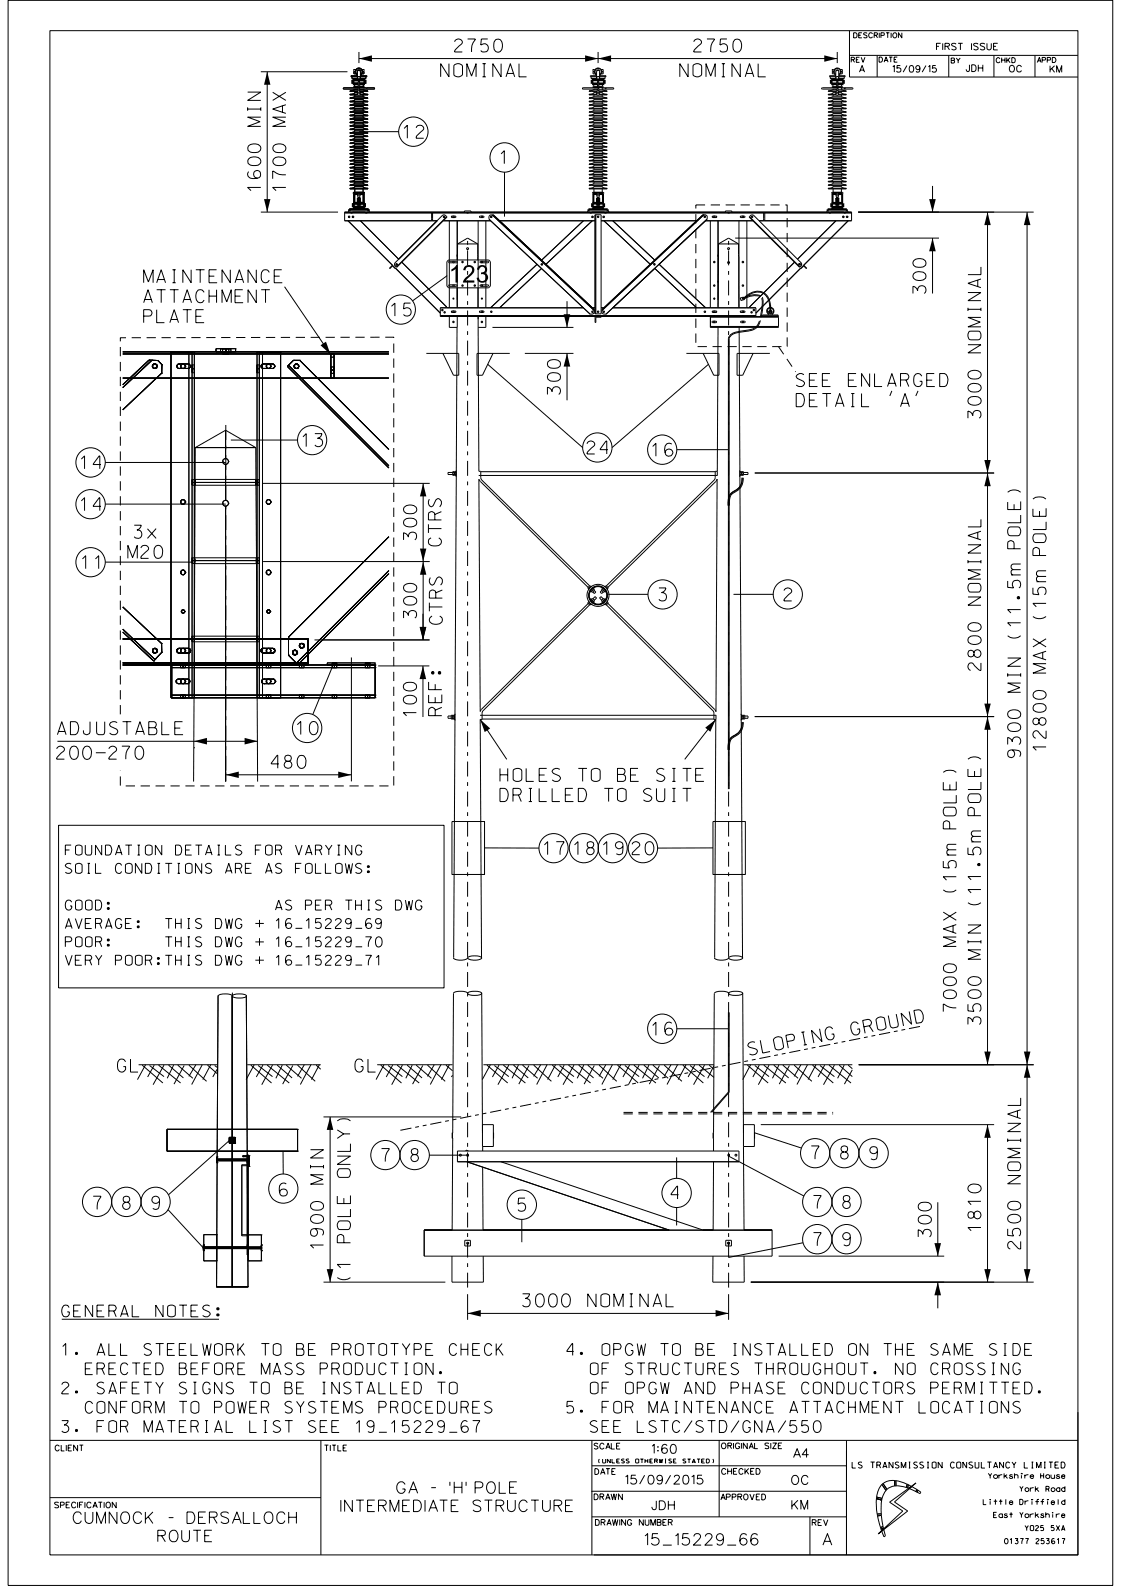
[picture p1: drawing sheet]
<svg xmlns="http://www.w3.org/2000/svg" width="210mm" height="297mm" viewBox="0 0 210 297" stroke-linecap="round" stroke-linejoin="round" font-family="sans-serif">
<defs><g id="words">
<text font-size="3.3" x="84.1" y="52.9">123</text>
<g font-size="2.4">
<text x="85.2" y="9.7">2750</text>
<text x="130" y="9.7">2750</text>
<text x="82.6" y="14.4">NOMINAL</text>
<text x="127.4" y="14.4">NOMINAL</text>
<text x="48.8" y="23.7" transform="rotate(-90 48.8 23.7)">M</text>
<text x="48.8" y="21.2" transform="rotate(-90 48.8 21.2)">I</text>
<text x="48.8" y="18.8" transform="rotate(-90 48.8 18.8)">N</text>
<text x="53.5" y="23.7" transform="rotate(-90 53.5 23.7)">M</text>
<text x="53.5" y="21.2" transform="rotate(-90 53.5 21.2)">AX</text>
<text x="75.5" y="25.9">12</text>
<text x="48.8" y="35.9" transform="rotate(-90 48.8 35.9)">1600</text>
<text x="53.5" y="35.9" transform="rotate(-90 53.5 35.9)">1700</text>
<text x="93.7" y="30.7">1</text>
<text x="26.9" y="52.9">MAINTENANCE</text>
<text x="26.9" y="56.7">ATTACHMENT</text>
<text x="73.1" y="59.2">15</text>
<text x="173.5" y="54.9" transform="rotate(-90 173.5 54.9)">300</text>
<text x="26.9" y="60.4">PLATE</text>
<text x="183.8" y="66.1" transform="rotate(-90 183.8 66.1)">NOMINAL</text>
<text x="105" y="73.9" transform="rotate(-90 105 73.9)">300</text>
<text x="149.2" y="76.1">DETAIL 'A'</text>
<text x="149.2" y="72.4">SEE ENLARGED</text>
<text x="56.5" y="83.6">13</text>
<text x="183.8" y="78.3" transform="rotate(-90 183.8 78.3)">3000</text>
<text x="15" y="87.8">14</text>
<text x="110" y="85">24</text>
<text x="122.1" y="85.4">16</text>
<text x="15" y="95.6">14</text>
<text x="25.1" y="100.8">3x</text>
<text x="78" y="101.1" transform="rotate(-90 78 101.1)">300</text>
<text x="82.7" y="97.4" transform="rotate(-90 82.7 97.4)">RS</text>
<text x="191.2" y="97.9" transform="rotate(-90 191.2 97.9)">LE)</text>
<text x="196" y="99.2" transform="rotate(-90 196 99.2)">LE)</text>
<text x="15.2" y="106.5">11</text>
<text x="24" y="104.6">M20</text>
<text x="82.7" y="102.2" transform="rotate(-90 82.7 102.2)">CT</text>
<text x="191.2" y="102.8" transform="rotate(-90 191.2 102.8)">PO</text>
<text x="196" y="104" transform="rotate(-90 196 104)">PO</text>
<text x="123.4" y="112.5">3</text>
<text x="146.9" y="112.5">2</text>
<text x="183.8" y="113.3" transform="rotate(-90 183.8 113.3)">NOMINAL</text>
<text x="78" y="115.8" transform="rotate(-90 78 115.8)">300</text>
<text x="82.9" y="116.9" transform="rotate(-90 82.9 116.9)">CTRS</text>
<text x="191.2" y="119.9" transform="rotate(-90 191.2 119.9)">(11.5m</text>
<text x="196" y="116.3" transform="rotate(-90 196 116.3)">(15m</text>
<text x="183.8" y="125.6" transform="rotate(-90 183.8 125.6)">2800</text>
<text x="191.2" y="124.8" transform="rotate(-90 191.2 124.8)">N</text>
<text x="196" y="123.6" transform="rotate(-90 196 123.6)">AX</text>
<text x="82.7" y="131.6" transform="rotate(-90 82.7 131.6)">E</text>
<text x="82.7" y="129.1" transform="rotate(-90 82.7 129.1)">F:</text>
<text x="191.2" y="129.7" transform="rotate(-90 191.2 129.7)">M</text>
<text x="191.2" y="127.2" transform="rotate(-90 191.2 127.2)">I</text>
<text x="196" y="126" transform="rotate(-90 196 126)">M</text>
<text x="10.7" y="137.6">ADJUSTABLE</text>
<text x="55.5" y="137.6">10</text>
<text x="78" y="134.3" transform="rotate(-90 78 134.3)">100</text>
<text x="82.7" y="134" transform="rotate(-90 82.7 134)">R</text>
<text x="10.6" y="142.2">200-270</text>
<text x="50.8" y="143.9">480</text>
<text x="191.2" y="141.9" transform="rotate(-90 191.2 141.9)">9300</text>
<text x="196" y="140.7" transform="rotate(-90 196 140.7)">12800</text>
<text x="93.7" y="146.3">HOLES TO BE SITE</text>
<text x="93.7" y="150.1">DRILLED TO SUIT</text>
<text x="179.2" y="155.2" transform="rotate(-90 179.2 155.2)">POLE)</text>
<text x="183.8" y="152.7" transform="rotate(-90 183.8 152.7)">POLE)</text>
<text x="101.8" y="160.1">17</text>
<text x="107.4" y="160.1">18</text>
<text x="112.8" y="160.1">19</text>
<text x="118.4" y="160.1">20</text>
<text x="179.2" y="167.5" transform="rotate(-90 179.2 167.5)">(15m</text>
<text x="183.8" y="169.8" transform="rotate(-90 183.8 169.8)">(11.5m</text>
<text x="179.2" y="177.2" transform="rotate(-90 179.2 177.2)">MAX</text>
<text x="183.8" y="179.6" transform="rotate(-90 183.8 179.6)">MIN</text>
<text x="179.2" y="189.4" transform="rotate(-90 179.2 189.4)">7000</text>
<text x="183.8" y="191.8" transform="rotate(-90 183.8 191.8)">3500</text>
<text x="122.1" y="193.9">16</text>
<text x="140.5" y="197.7" transform="rotate(-11 140.5 197.7)">S L O P I N G</text>
<text x="159.7" y="194" transform="rotate(-11 159.7 194)">G R O U N D</text>
<text x="22" y="200.8">GL</text>
<text x="66.5" y="200.8">GL</text>
<text x="65.6" y="215.6" transform="rotate(-90 65.6 215.6)">LY)</text>
<text x="191.2" y="214.3" transform="rotate(-90 191.2 214.3)">I</text>
<text x="191.2" y="211.9" transform="rotate(-90 191.2 211.9)">NAL</text>
<text x="60.6" y="221.7" transform="rotate(-90 60.6 221.7)">M</text>
<text x="60.6" y="219.3" transform="rotate(-90 60.6 219.3)">I</text>
<text x="60.6" y="216.8" transform="rotate(-90 60.6 216.8)">N</text>
<text x="65.6" y="220.5" transform="rotate(-90 65.6 220.5)">ON</text>
<text x="71.5" y="217.5">7</text>
<text x="77" y="217.5">8</text>
<text x="152" y="217">7</text>
<text x="157.5" y="217">8</text>
<text x="162.9" y="217.2">9</text>
<text x="191.2" y="221.7" transform="rotate(-90 191.2 221.7)">NOM</text>
<text x="17.5" y="226.5">7</text>
<text x="23" y="226.5">8</text>
<text x="28.4" y="226.5">9</text>
<text x="52.3" y="224">6</text>
<text x="65.6" y="225.4" transform="rotate(-90 65.6 225.4)">E</text>
<text x="97" y="226.8">5</text>
<text x="125.7" y="224.6">4</text>
<text x="152.4" y="226.3">7</text>
<text x="157.9" y="226.3">8</text>
<text x="60.6" y="234" transform="rotate(-90 60.6 234)">1900</text>
<text x="65.6" y="232.7" transform="rotate(-90 65.6 232.7)">POL</text>
<text x="152.4" y="233.3">7</text>
<text x="157.9" y="233.3">9</text>
<text x="174.5" y="231.6" transform="rotate(-90 174.5 231.6)">300</text>
<text x="183.8" y="230.7" transform="rotate(-90 183.8 230.7)">1810</text>
<text x="191.2" y="233.9" transform="rotate(-90 191.2 233.9)">2500</text>
<text x="65.6" y="240" transform="rotate(-90 65.6 240)">(1</text>
<text x="97.9" y="244.7">3000 NOMINAL</text>
</g>
<g font-size="2.2">
<text x="11.6" y="246.6">GENERAL NOTES:</text>
<text x="11.6" y="253.8">1. ALL STEELWORK TO BE PROTOTYPE CHECK</text>
<text x="13.5" y="257.4">ERECTED BEFORE MASS PRODUCTION.</text>
<text x="106.2" y="253.8">4. OPGW TO BE INSTALLED ON THE SAME SIDE</text>
<text x="108.1" y="257.4">OF STRUCTURES THROUGHOUT. NO CROSSING</text>
<text x="11.6" y="261">2. SAFETY SIGNS TO BE INSTALLED TO</text>
<text x="108.1" y="261">OF OPGW AND PHASE CONDUCTORS PERMITTED.</text>
<text x="11.6" y="268.2">3. FOR MATERIAL LIST SEE 19_15229_67</text>
<text x="13.4" y="264.6">CONFORM TO POWER SYSTEMS PROCEDURES</text>
<text x="106.2" y="264.6">5. FOR MAINTENANCE ATTACHMENT LOCATIONS</text>
<text x="108.3" y="268.2">SEE LSTC/STD/GNA/550</text>
<text x="74.3" y="279.6">GA - 'H' POLE</text>
<text x="13.7" y="285.3">CUMNOCK - DERSALLOCH</text>
<text x="63.9" y="283.1">INTERMEDIATE STRUCTURE</text>
<text x="29.6" y="288.7">ROUTE</text>
<text x="120.8" y="289.3">15_15229_66</text>
<text x="154.2" y="289.4">A</text>
</g>
<g font-size="1.9">
<text x="12.3" y="160.1">FOUNDATION DETAILS FOR VARYING</text>
<text x="12.3" y="163.6">SOIL CONDITIONS ARE AS FOLLOWS:</text>
<text x="12.3" y="173.9">AVERAGE:</text>
<text x="12.3" y="170.4">GOOD:</text>
<text x="31.9" y="173.9">THIS DWG + 16_15229_69</text>
<text x="43.2" y="170.4">AS PER THIS DWG</text>
<text x="12.3" y="177.3">POOR:</text>
<text x="28.4" y="177.3">THIS DWG + 16_15229_70</text>
<text x="12.3" y="180.7">VERY POOR:THIS DWG + 16_15229_71</text>
</g>
<g font-size="1.7">
<text x="122.2" y="272.2">1:60</text>
<text x="148.7" y="273">A4</text>
<text x="117.2" y="277.9">15/09/2015</text>
<text x="148.3" y="278">OC</text>
<text x="122.1" y="282.7">JDH</text>
<text x="148.3" y="282.6">KM</text>
</g>
<g font-size="1.2">
<text x="175.4" y="9.3">FIRST ISSUE</text>
<text x="161" y="13.5">A</text>
<text x="167.3" y="13.5">15/09/15</text>
<text x="189.1" y="13.5">OC</text>
<text x="196.7" y="13.5">KM</text>
<text x="159.6" y="274.9">LS TRANSMISSION CONSULTANCY LIMITED</text>
</g>
<g font-size="1.1">
<text x="10.3" y="271.7">CLIENT</text>
<text x="60.8" y="271.7">TITLE</text>
<text x="111.3" y="271.3">SCALE</text>
<text x="135.2" y="271.3">ORIGINAL SIZE</text>
<text x="111.3" y="280.8">DRAWN</text>
<text x="111.4" y="276.1">DATE</text>
<text x="135.1" y="280.9">APPROVED</text>
<text x="135.2" y="276.1">CHECKED</text>
<text x="10.2" y="282.4">SPECIFICATION</text>
<text x="111.5" y="285.6">DRAWING NUMBER</text>
<text x="152.2" y="285.7">REV</text>
</g>
<g font-size="1">
<text x="159.4" y="11.7">REV</text>
<text x="159.9" y="7.1">DESCRIPTION</text>
<text x="164.7" y="11.6">DATE</text>
<text x="178.2" y="11.8">BY</text>
<text x="186.6" y="11.8">CHKD</text>
<text x="194.3" y="11.7">APPD</text>
<text x="184.2" y="281.8">Little Driffield</text>
<text x="185.2" y="276.9">Yorkshire House</text>
<text x="191" y="279.3">York Road</text>
<text x="186.1" y="284.2">East Yorkshire</text>
<text x="192" y="286.6">YO25 5XA</text>
<text x="188.2" y="289.1">01377 253617</text>
</g>
<text font-size=".8" x="112" y="274">(UNLESS OTHERWISE STATED)</text>
</g></defs>
<path d="M42.3 79.6v65.2M43.5 241.1v-55.5M87.6 241.1v-196.9M136.5 241.1v-196.9" fill="none" stroke="#000" stroke-width=".19" stroke-dasharray="2.8 1.1 .7 1.1" stroke-linecap="butt"/>
<g fill="none" stroke="#000" stroke-width=".19">
<path d="M1.5 .1h207v296.8h-207zM9.3 5.7h192.6v285.5h-192.6zM48.9 13.4h16.2M50.1 13.4v26.3M64.4 16.4h2.7M64.4 16.4l-.1 .2 .1 .1h2.7v.2M65.5 18.3h3.4M65.5 19h3.4M65.5 19.6h3.4M65.5 17.7v.1h1.5M65.5 17l1.6 .1M65.5 17.7h1.5"/>
<path d="M65.5 17h1.6M65.9 14.7l.2 .1M65.9 14.7h1.1M65.9 14.4v.3M66.1 14.8h.9zM66.1 14.8l.3 .1M66.3 16.4h.8M66.3 13.4h.2M66.4 14.9h1.7M66.4 16.2h.7M66.4 16.2l-.1 .2M66.4 14.9v.1"/>
<path d="M66.4 15.7v.5M66.5 18l-1 .3M66.5 18.7l-.3 .2-.7 .1M66.5 20l-.3 .2-.7 .1M66.5 17.4l-.3 .2-.7 .1M66.5 19.3l-1 .3M66.5 16.7l-1 .3M66.5 16.7h.6M66.5 16.7h.1M66.5 17.4h.5M66.5 17.1v.3M66.5 17.8v.2"/>
<path d="M66.5 18.4v.3M66.5 19.1v.2M66.5 19.7v.3M66.5 18h1.5M66.5 20h1.5M66.5 19.3h1.5M66.5 18.7h1.5M66.5 13.4h.1M66.6 13.4a.68 .68 0 0 1 .9-.6 .68 .68 0 0 1 .3 1M66.6 13.4l.1 .4M66.7 13h-.4v.8h.4M66.7 13.8l.2 .4"/>
<path d="M66.7 13.8h.1M66.8 13a.58 .58 0 0 1 .9 0M66.8 13l-.2 .4M66.8 13a.57 .57 0 0 0 .2 .9l-.4-.5M67 13.4v-.1a.28 .28 0 0 1 .3-.2 .28 .28 0 0 1 .2 .3M67 14.2h-1.2v.2h1.2M67 13.3v.1M67 13.3l.2-.2 .3 .3M67 13.4h.1M67 13.4l.3-.3 .2 .3M67 17.5h.1M67 17.5l.2-.1 .3 .1"/>
<path d="M67 14.6v-.1a.28 .28 0 0 1 .3-.2 .28 .28 0 0 1 .2 .3M67 13.4v1.2M67 14.6l.2 .3 .3-.3M67.1 16.4h-.6M67.1 16.4h.3M67.1 16.9l-.1 .6M67.1 16.4l.1 .2M67.1 16.3h.1M67.2 16.6h.1M67.2 15.2l.1 .2M67.2 16.3h.2M67.2 16.9h-.1"/>
<path d="M67.2 15.2l-.1 .1v1.1M67.2 15.2v1.1M67.2 16.9h.1M67.2 11h89.6M67.2 9.7v2.1M67.2 16.3v.3M67.3 16.9v.1M67.3 15.4l.1 .9M67.3 16.9l.2 .6M67.3 15.4h.1M67.4 16.3h.1M67.4 16.4h.1"/>
<path d="M67.4 17h1.5M67.4 16.4h.8M67.4 16.2h.7M67.4 16.7h.6zM67.4 16.4v.3M67.4 16.4l-.2 .2M67.4 16.3v.1M67.4 16.4h.6M67.4 16.4h1.3M67.5 17.7h1.4M67.5 17.4h.5zM67.5 14.8h.8"/>
<path d="M67.5 17.5h.1M67.5 17.5a.28 .28 0 0 1-.3 .4 .28 .28 0 0 1-.2-.4M67.5 14.7h1zM67.5 14.2h1.2v.2h-1.2M67.5 13.4v1.2M67.7 13a.56 .56 0 0 1-.2 .9 .57 .57 0 0 0 .2-.9zM67.7 13l-.4-.2-.5 .2M67.8 13.8h.1M67.8 13h.4v.8h-.4M67.8 13.8l-.2 .4M67.8 13.4h.4M68 18l.9 .3"/>
<path d="M68 18.7l.3 .2 .6 .1M68 20l.3 .2 .6 .1M68 17.4l.3 .2 .6 .1M68 19.3l.9 .3M68 16.7l.9 .3M68 16.4h.7M68 18h.1M68 18.7h.1M68 20h.1M68 17.4h.1M68 19.3h.1M68 17.1v.3"/>
<path d="M68 17.8v.2M68 18.4v.3M68 19.1v.2M68 19.7v.3M68.1 16.2l.1 .2M68.1 14.9h.1M68.1 14.9v.1M68.1 15.7v.5M68.3 14.8l-.2 .1M68.3 14.8h.1M68.5 14.7l-.2 .1M68.5 14.4v.3"/>
<path d="M68.7 16.7h-1.4v.2M68.7 16.7h-.7M68.7 16.4h1.4l.1 .2-.1 .1h-1.4M68.7 16.4v.3M68.9 19v.1h-3.4v-.1M68.9 17.7v.1h-1.5M68.9 17l-1.5 .1M110.3 19.6h3.4M110.3 18.3h3.4M110.3 17l1.6 .1M110.3 17.7v.1h1.5M110.3 19h3.4"/>
<path d="M110.3 17.7h1.5M110.3 17h1.6M110.7 14.7l.3 .1M110.7 14.7h1.1M110.7 14.4v.3M111 14.8h.8M111 14.8l.2 .1M111.1 13.4h.3M111.2 16.2l-.1 .2h.8h-.6M111.2 14.9v.1M111.2 15.7v.5M111.2 14.9h1.7"/>
<path d="M111.2 16.2h.7M111.3 20h1.5M111.3 19.3h1.5M111.3 18h1.5M111.3 18.7h1.5M111.3 20l-.3 .2-.7 .1M111.3 19.3l-.3 .2-.7 .1M111.3 18l-.3 .2-.7 .1M111.3 16.7l-.3 .2-.7 .1M111.3 18.7l-.3 .2-.7 .1M111.3 17.4l-.3 .2-.7 .1M111.3 16.7h.6"/>
<path d="M111.3 17.4h.5M111.3 16.7h.1M111.3 17.1v.3M111.3 17.8v.2M111.3 18.4v.3M111.3 19.1v.2M111.3 19.7v.3M111.5 13.8l.2 .4M111.5 13h-.4v.8h.4a.69 .69 0 0 1 .4-1 .69 .69 0 0 1 .8 .6M111.8 14.6v-1.3a.28 .28 0 0 1 .3-.2 .28 .28 0 0 1 .2 .3v1.2M111.8 17.5h.1M111.8 17.5l.2-.1 .3 .1"/>
<path d="M111.8 14.6v-.1a.28 .28 0 0 1 .3-.2 .28 .28 0 0 1 .2 .3M111.8 14.2h-1.2v.2h1.2M111.8 14.6a.28 .28 0 0 0 .2 .3 .28 .28 0 0 0 .3-.3M111.9 16.4h-2.7l-.1 .2 .1 .1h2.7v.2M111.9 16.4h.3M111.9 16.4l.1 .2M111.9 16.3h.1M112 16.6h.1M112 16.9h.1M112 15.2l.2 .2M112 16.3h.2M112 15.2h-.1v1.2"/>
<path d="M112 15.2v1.1M112 16.9h-.1l-.1 .6M112 9.7v2.1M112 16.3v.3M112.1 16.9l.2 .6M112.1 15.4h.1M112.1 15.4l.1 .9M112.2 16.3h.1M112.2 16.4h.1M112.2 16.3v.1M112.2 16.4h.6v.3M112.2 17h1.5"/>
<path d="M112.2 16.7h.6M112.2 16.4v.5M112.2 16.4l-.2 .2M112.2 16.9l-.1 .1M112.2 16.2h.7M112.3 17.4h.5M112.3 17.5h.1M112.3 17.5a.28 .28 0 0 1-.3 .4 .28 .28 0 0 1-.2-.4M112.3 17.7h1.4M112.3 14.8h.8M112.3 13.9a.59 .59 0 0 0 .2-.9 .59 .59 0 0 0-.9 0 .59 .59 0 0 0 .2 .9M112.3 14.7h1"/>
<path d="M112.3 14.2h1.2v.2h-1.2M112.6 13.8h.1M112.6 13h.4v.8h-.4M112.6 13.8l-.2 .4M112.6 13.4h.1M112.7 13.4h.3M112.7 13.4l-.1 .4M112.8 16.7h.7M112.8 17.1v.3M112.8 17.8v.2M112.8 18.4v.3M112.8 19.1v.2"/>
<path d="M112.8 19.7v.3M112.8 20l.3 .2 .6 .1M112.8 19.3l.9 .3M112.8 18l.9 .3M112.8 16.7l.9 .3M112.8 18.7l.3 .2 .6 .1M112.8 17.4l.3 .2 .6 .1M112.8 16.4h.7M112.9 14.9v.1M112.9 15.7v.5M112.9 16.2l.1 .2h-.8M113.1 14.8l-.2 .1"/>
<path d="M113.3 14.4v.3M113.3 14.7l-.2 .1M113.5 16.4h1.4l.1 .2-.1 .1h-1.4M113.5 16.4v.3M113.7 19v.1h-3.4v-.1M113.7 17.7v.1h-1.5M113.7 17l-1.5 .1M155.2 17l1.5 .1M155.2 18.3h3.3M155.2 17.7v.1h1.4M155.2 19.6h3.3M155.2 19h3.3"/>
<path d="M155.2 17.7h1.4M155.2 17h1.5M155.5 14.7l.3 .1M155.5 14.7h1.1M155.5 14.4v.3M155.8 14.8h.8M155.8 14.8l.2 .1M156 16.2l-.1 .2h.8M156 16.2h.7M156 14.9v.1M156 15.7v.5M156 14.9h1.7"/>
<path d="M156.1 18.7h1.5M156.1 19.3h1.5M156.1 20h1.5M156.1 18h1.5M156.1 16.7l-.3 .2-.6 .1M156.1 17.4l-.3 .2-.6 .1M156.1 18.7l-.3 .2-.6 .1M156.1 19.3l-.3 .2-.6 .1M156.1 20l-.3 .2-.6 .1M156.1 18l-.3 .2-.6 .1M156.1 16.7h.6M156.1 17.4h.5"/>
<path d="M156.1 16.7h.1M156.1 17.1v.3M156.1 17.8v.2M156.1 18.4v.3M156.1 19.1v.2M156.1 19.7v.3M156.2 13.4h-.3h.4M156.2 13.4a.69 .69 0 0 1 .7-.7 .69 .69 0 0 1 .7 .7M156.3 13.8l.2 .4M156.3 13h-.4v.8h.4l-.1-.4M156.6 13.4l.3-.3 .2 .3M156.6 17.5h.1"/>
<path d="M156.6 17.5l.2-.1 .3 .1M156.6 14.6v-.1a.28 .28 0 0 1 .3-.2 .28 .28 0 0 1 .2 .3M156.6 13.4v1.2M156.6 13.4v-.1a.28 .28 0 0 1 .3-.2 .28 .28 0 0 1 .2 .3M156.6 14.2h-1.2v.2h1.2M156.6 14.6a.28 .28 0 0 0 .2 .3 .28 .28 0 0 0 .3-.3M156.7 16.4h-2.6l-.2 .2 .2 .1h2.6v.2M156.7 16.4h-.6M156.7 16.4h.3M156.7 16.4l.1 .2M156.7 16.3h.1M156.8 16.6h.1"/>
<path d="M156.8 16.9h.1M156.8 15.2l.2 .2M156.8 16.3h.2M156.8 15.2l-.1 .1v1.1M156.8 15.2v1.1M156.8 16.9h-.1l-.1 .6M156.8 16.9l.3 .6M156.8 16.9h.2M156.8 9.7v2.1M156.8 16.3v.3M157 15.4v.9M157 16.3h.1"/>
<path d="M157 16.4h.1M157 16.3v.1M157 16.4h.6v.3M157 17h1.5M157 16.7h.6M157 16.4v.5M157 16.4l-.2 .2M157 16.9v.1M157 16.2h.7l.1 .2h-.8M157.1 17.4h.5M157.1 17.5h.1M157.1 17.7h1.4"/>
<path d="M157.1 14.8h.8M157.1 13.9a.59 .59 0 0 0 .2-.9 .59 .59 0 0 0-.9 0 .59 .59 0 0 0 .2 .9M157.1 14.7h1.1M157.1 14.2h1.2v.2h-1.2M157.1 13.4v1.2M157.4 13.8h.1M157.4 13.8l-.2 .4M157.4 13h.4v.8h-.4M157.4 13.4h.2M157.6 13.4h.2M157.6 13.4l-.2 .4M157.6 16.7h.7"/>
<path d="M157.6 17.1v.3M157.6 17.8v.2M157.6 18.4v.3M157.6 19.1v.2M157.6 19.7v.3M157.6 16.7l.9 .3M157.6 17.4l.3 .2 .6 .1M157.6 18.7l.3 .2 .6 .1M157.6 19.3l.9 .3M157.6 20l.3 .2 .6 .1M157.6 18l.9 .3M157.6 16.4h.7"/>
<path d="M157.7 14.9v.1M157.7 15.7v.5M157.9 14.8l-.2 .1M158.2 14.4v.3M158.2 14.7l-.3 .1M158.3 16.4h1.4l.1 .2-.1 .1h-1.4M158.3 16.4v.3M158.5 19v.1h-3.3v-.1M158.5 17.7v.1h-1.5M158.5 17l-1.5 .1M159.1 5.7v8.7h42.8M159.1 10.4h42.8"/>
<path d="M164.3 10.4v4M177.7 10.4v4M181.6 12.1v1.2l-.3 .1-.3-.4M182 12.1h.5a.7 .7 0 0 1 .4 .7 .7 .7 0 0 1-.4 .6h-.5zM183.3 12.1v1.3M183.3 12.7h.8M184.1 12.1v1.3M186.2 10.4v4M193.9 10.4v4M48.9 39.7h14.4M64.6 39.9h94.9M65.3 39.7v-.2h3.9v.2"/>
<path d="M65.5 32h3.4M65.5 25.5h3.4M65.5 21.6h3.4M65.5 35.3h3.4M65.5 32.7h3.4M65.5 21h3.4M65.5 28.1h3.4M65.5 28.7h3.4M65.5 24.9h3.4M65.5 24.2h3.4M65.5 20.3h3.4M65.5 26.2h3.4"/>
<path d="M65.5 23.6h3.4M65.5 30.1h3.4M65.5 22.9h3.4M65.5 31.4h3.4M65.5 29.4h3.4M65.5 27.5h3.4M65.5 34.6h3.4M65.5 33.3h3.4M65.5 22.3h3.4M65.5 34h3.4M65.5 30.7h3.4M65.5 26.8h3.4"/>
<path d="M65.5 28.7v.2h3.4v-.2M65.5 35.3v.1h3.4v-.1M65.5 20.3v.1h3.4v-.1M65.7 39.9h.3zM66.5 31.7l-1 .3M66.5 25.2l-.3 .2-.7 .1M66.5 21.3l-.3 .2-.7 .1M66.5 35l-.3 .2-.7 .1M66.5 32.3l-.3 .3-.7 .1M66.5 20.6l-1 .4M66.5 27.8l-1 .3M66.5 28.4l-.3 .2-.7 .1"/>
<path d="M66.5 24.5l-.3 .2-.7 .2M66.5 23.9l-.3 .2-.7 .1M66.5 25.8l-.3 .2-.7 .2M66.5 23.2l-.3 .2-.7 .2M66.5 29.7l-.3 .2-.7 .2M66.5 22.6l-.3 .2-.7 .1M66.5 31l-.3 .3-.7 .1M66.5 29.1l-1 .3M66.5 27.1l-.3 .2-.7 .2M66.5 34.3l-.3 .2-.7 .1M66.5 33l-1 .3M66.5 21.9l-1 .4"/>
<path d="M66.5 33.7l-.3 .2-.7 .1M66.5 30.4l-1 .3M66.5 26.5l-1 .3M66.5 20.4v.2M66.5 21v.3M66.5 21.7v.2M66.5 22.3v.3M66.5 23v.2M66.5 23.6v.3M66.5 24.3v.2M66.5 24.9v.3M66.5 25.6v.2"/>
<path d="M66.5 26.2v.3M66.5 26.9v.2M66.5 27.5v.3M66.5 28.2v.2M66.5 28.9v.2M66.5 29.5v.2M66.5 30.2v.2M66.5 30.8v.2M66.5 31.5v.2M66.5 32.1v.2M66.5 32.8v.2M66.5 33.4v.3"/>
<path d="M66.5 34.1v.2M66.5 34.7v.3M66.5 35.4v.7M66.5 20.6h1.5M66.5 23.2h1.5M66.5 31h1.5M66.5 23.9h1.5M66.5 21.3h1.5M66.5 25.8h1.5M66.5 30.4h1.5M66.5 27.8h1.5M66.5 35h1.5"/>
<path d="M66.5 22.6h1.5M66.5 28.4h1.5M66.5 33h1.5M66.5 31.7h1.5M66.5 25.2h1.5M66.5 24.5h1.5M66.5 26.5h1.5M66.5 33.7h1.5M66.5 27.1h1.5M66.5 34.3h1.5M66.5 29.7h1.5M66.5 29.1h1.5"/>
<path d="M66.5 21.9h1.5M66.5 32.3h1.5M67 36.4h.1M67 36.4l.1 .6M67 36.4l.2-.3 .2 .1 .1 .2M67 36.4h.5M67.1 37v.1M67.1 37h.1M67.1 37l.1 .1M67.1 37.1h.2M67.1 37.1h.1M67.3 24.7h7.4"/>
<path d="M67.5 36.4l-.2 .6-.1 .1M67.5 36.4h-.5M67.5 36.4h.1M68 31.7l.9 .3M68 25.2l.3 .2 .6 .1M68 21.3l.3 .2 .6 .1M68 35l.3 .2 .6 .1M68 32.3l.3 .3 .6 .1M68 20.6l.9 .4M68 27.8l.9 .3M68 28.4l.3 .2 .6 .1M68 24.5l.3 .2 .6 .2"/>
<path d="M68 23.9l.3 .2 .6 .1M68 25.8l.3 .2 .6 .2M68 23.2l.3 .2 .6 .2M68 29.7l.3 .2 .6 .2M68 22.6l.3 .2 .6 .1M68 31l.3 .3 .6 .1M68 29.1l.9 .3M68 27.1l.3 .2 .6 .2M68 34.3l.3 .2 .6 .1M68 33l.9 .3M68 21.9l.9 .4M68 33.7l.3 .2 .6 .1"/>
<path d="M68 30.4l.9 .3M68 26.5l.9 .3M68 31.7h.1M68 25.2h.1M68 21.3h.1M68 35h.1M68 32.3h.1M68 20.6h.1M68 27.8h.1M68 28.4h.1M68 24.5h.1M68 23.9h.1"/>
<path d="M68 25.8h.1M68 23.2h.1M68 29.7h.1M68 22.6h.1M68 31h.1M68 29.1h.1M68 27.1h.1M68 34.3h.1M68 33h.1M68 21.9h.1M68 33.7h.1M68 30.4h.1"/>
<path d="M68 26.5h.1M68 20.4v.2M68 21v.3M68 21.7v.2M68 22.3v.3M68 23v.2M68 23.6v.3M68 24.3v.2M68 24.9v.3M68 25.6v.2M68 26.2v.3M68 26.9v.2"/>
<path d="M68 27.5v.3M68 28.2v.2M68 28.9v.2M68 29.5v.2M68 30.2v.2M68 30.8v.2M68 31.5v.2M68 32.1v.2M68 32.8v.2M68 33.4v.3M68 34.1v.2M68 34.7v.3"/>
<path d="M68 35.4v.7M68.4 39.9h.4zM68.9 32h-3.4M68.9 23.6h-3.4M68.9 34v.1h-3.4v-.1M68.9 31.4v.1h-3.4v-.1M68.9 30.1v.1h-3.4v-.1M68.9 25.5h-3.4M68.9 21.6v.1h-3.4v-.1M68.9 22.9v.1h-3.4v-.1M68.9 32.7v.1h-3.4v-.1M80.9 39.9v1.4"/>
<path d="M81 39.9v1.4M87 39.7h1.2M87 39.7h-22.4v1.6h17.3M87.4 39.9h.4zM88.2 39.7v-.2h-1.2v.2M88.2 39.7h47.7M94.5 32.2v8.4M110.1 39.7v-.2h3.9v.2M110.3 22.3h3.4M110.3 20.3v.1h3.4v-.1M110.3 24.9h3.4M110.3 26.2h3.4"/>
<path d="M110.3 21h3.4M110.3 24.2h3.4M110.3 29.4h3.4M110.3 34.6h3.4M110.3 30.7h3.4M110.3 27.5h3.4M110.3 33.3h3.4M110.3 26.8h3.4M110.3 28.1h3.4M110.3 35.3v.1h3.4v-.1M110.3 28.7v.2h3.4v-.2M110.3 22.9h3.4"/>
<path d="M110.3 20.3h3.4M110.3 35.3h3.4M110.3 25.5h3.4M110.3 21.6h3.4M110.3 32.7h3.4M110.3 28.7h3.4M110.3 23.6h3.4M110.3 30.1h3.4M110.3 32h3.4M110.3 34h3.4M110.3 31.4h3.4M110.5 39.9h.3z"/>
<path d="M111.3 34.3h1.5M111.3 27.1h1.5M111.3 22.6h1.5M111.3 35h1.5M111.3 30.4h1.5M111.3 26.5h1.5M111.3 27.8h1.5M111.3 25.8h1.5M111.3 33h1.5M111.3 25.2h1.5M111.3 21.3h1.5M111.3 32.3h1.5"/>
<path d="M111.3 28.4h1.5M111.3 29.1h1.5M111.3 23.2h1.5M111.3 29.7h1.5M111.3 21.9h1.5M111.3 31.7h1.5M111.3 33.7h1.5M111.3 24.5h1.5M111.3 23.9h1.5M111.3 20.6h1.5M111.3 31h1.5M111.3 34.3l-.3 .2-.7 .1"/>
<path d="M111.3 27.1l-.3 .2-.7 .2M111.3 22.6l-.3 .2-.7 .1M111.3 35l-.3 .2-.7 .1M111.3 30.4l-.3 .2-.7 .1M111.3 26.5l-.3 .2-.7 .1M111.3 27.8l-.3 .2-.7 .1M111.3 25.8l-.3 .2-.7 .2M111.3 33l-.3 .2-.7 .1M111.3 25.2l-.3 .2-.7 .1M111.3 21.3l-.3 .2-.7 .1M111.3 32.3l-.3 .3-.7 .1M111.3 28.4l-.3 .2-.7 .1"/>
<path d="M111.3 29.1l-.3 .2-.7 .1M111.3 23.2l-.3 .2-.7 .2M111.3 29.7l-.3 .2-.7 .2M111.3 21.9l-.3 .2-.7 .2M111.3 31.7l-.3 .2-.7 .1M111.3 33.7l-.3 .2-.7 .1M111.3 24.5l-.3 .2-.7 .2M111.3 23.9l-.3 .2-.7 .1M111.3 20.6l-.3 .2-.7 .2M111.3 31l-.3 .3-.7 .1M111.3 20.4v.2M111.3 21v.3"/>
<path d="M111.3 21.7v.2M111.3 22.3v.3M111.3 23v.2M111.3 23.6v.3M111.3 24.3v.2M111.3 24.9v.3M111.3 25.6v.2M111.3 26.2v.3M111.3 26.9v.2M111.3 27.5v.3M111.3 28.2v.2M111.3 28.9v.2"/>
<path d="M111.3 29.5v.2M111.3 30.2v.2M111.3 30.8v.2M111.3 31.5v.2M111.3 32.1v.2M111.3 32.8v.2M111.3 33.4v.3M111.3 34.1v.2M111.3 34.7v.3M111.3 35.4v.7M111.8 36.4l.1 .6M111.8 36.4h.1"/>
<path d="M111.8 36.4l.1-.2a.29 .29 0 0 1 .3-.1 .29 .29 0 0 1 .1 .3M111.8 36.4h.5M111.9 37v.1M111.9 37h.1M111.9 37l.1 .1M111.9 37.1h.2M111.9 37.1h.1M112.1 37l-.1 .1M112.1 37h.1M112.3 36.4h.1M112.3 36.4h-.5M112.3 36.4l-.1 .6"/>
<path d="M112.8 20.4v.2M112.8 21v.3M112.8 21.7v.2M112.8 22.3v.3M112.8 23v.2M112.8 23.6v.3M112.8 24.3v.2M112.8 24.9v.3M112.8 25.6v.2M112.8 26.2v.3M112.8 26.9v.2M112.8 27.5v.3"/>
<path d="M112.8 28.2v.2M112.8 28.9v.2M112.8 29.5v.2M112.8 30.2v.2M112.8 30.8v.2M112.8 31.5v.2M112.8 32.1v.2M112.8 32.8v.2M112.8 33.4v.3M112.8 34.1v.2M112.8 34.7v.3M112.8 35.4v.7"/>
<path d="M112.8 34.3l.3 .2 .6 .1M112.8 27.1l.3 .2 .6 .2M112.8 22.6l.3 .2 .6 .1M112.8 35l.3 .2 .6 .1M112.8 30.4l.9 .3M112.8 26.5l.9 .3M112.8 27.8l.9 .3M112.8 25.8l.3 .2 .6 .2M112.8 33l.9 .3M112.8 25.2l.3 .2 .6 .1M112.8 21.3l.3 .2 .6 .1M112.8 32.3l.3 .3 .6 .1"/>
<path d="M112.8 28.4l.3 .2 .6 .1M112.8 29.1l.9 .3M112.8 23.2l.3 .2 .6 .2M112.8 29.7l.3 .2 .6 .2M112.8 21.9l.9 .4M112.8 31.7l.9 .3M112.8 33.7l.3 .2 .6 .1M112.8 24.5l.3 .2 .6 .2M112.8 23.9l.3 .2 .6 .1M112.8 20.6l.9 .4M112.8 31l.3 .3 .6 .1M113.2 39.9h.4z"/>
<path d="M113.7 25.5h-3.4M113.7 21.6v.1h-3.4v-.1M113.7 22.9v.1h-3.4v-.1M113.7 23.6h-3.4M113.7 30.1v.1h-3.4v-.1M113.7 32h-3.4M113.7 31.4v.1h-3.4v-.1M113.7 32.7v.1h-3.4v-.1M113.7 34v.1h-3.4v-.1M135.9 39.7h1.2M136.3 39.9h.4zM137.1 39.7v-.2h-1.2v.2"/>
<path d="M137.1 39.7h22.4v1.6h-17.3M143.1 39.9v1.4M143.3 39.9v1.4M154.9 39.7v-.2h3.9v.2M155.2 22.3h3.3M155.2 24.9h3.3M155.2 26.2h3.3M155.2 20.3v.1h3.3v-.1M155.2 21h3.3M155.2 24.2h3.3M155.2 29.4h3.3M155.2 26.8h3.3"/>
<path d="M155.2 33.3h3.3M155.2 28.7v.2h3.3v-.2M155.2 28.1h3.3M155.2 27.5h3.3M155.2 35.3v.1h3.3v-.1M155.2 30.7h3.3M155.2 34.6h3.3M155.2 30.1h3.3M155.2 25.5h3.3M155.2 32.7h3.3M155.2 22.9h3.3M155.2 28.7h3.3"/>
<path d="M155.2 32h3.3M155.2 23.6h3.3M155.2 20.3h3.3M155.2 35.3h3.3M155.2 31.4h3.3M155.2 34h3.3M155.2 21.6h3.3M155.3 39.9h.3zM156.1 29.7h1.5M156.1 25.2h1.5M156.1 32.3h1.5M156.1 33h1.5"/>
<path d="M156.1 26.5h1.5M156.1 22.6h1.5M156.1 28.4h1.5M156.1 24.5h1.5M156.1 29.1h1.5M156.1 25.8h1.5M156.1 23.9h1.5M156.1 31.7h1.5M156.1 23.2h1.5M156.1 27.1h1.5M156.1 30.4h1.5M156.1 21.9h1.5"/>
<path d="M156.1 34.3h1.5M156.1 20.6h1.5M156.1 27.8h1.5M156.1 35h1.5M156.1 31h1.5M156.1 33.7h1.5M156.1 21.3h1.5M156.1 29.7l-.3 .2-.6 .2M156.1 25.2l-.3 .2-.6 .1M156.1 32.3l-.3 .3-.6 .1M156.1 33l-.3 .2-.6 .1M156.1 26.5l-.3 .2-.6 .1"/>
<path d="M156.1 22.6l-.3 .2-.6 .1M156.1 28.4l-.3 .2-.6 .1M156.1 24.5l-.3 .2-.6 .2M156.1 29.1l-.3 .2-.6 .1M156.1 25.8l-.3 .2-.6 .2M156.1 23.9l-.3 .2-.6 .1M156.1 31.7l-.3 .2-.6 .1M156.1 23.2l-.3 .2-.6 .2M156.1 27.1l-.3 .2-.6 .2M156.1 30.4l-.3 .2-.6 .1M156.1 21.9l-.3 .2-.6 .2M156.1 34.3l-.3 .2-.6 .1"/>
<path d="M156.1 20.6l-.3 .2-.6 .2M156.1 27.8l-.3 .2-.6 .1M156.1 35l-.3 .2-.6 .1M156.1 31l-.3 .3-.6 .1M156.1 33.7l-.3 .2-.6 .1M156.1 21.3l-.3 .2-.6 .1M156.1 20.4v.2M156.1 21v.3M156.1 21.7v.2M156.1 22.3v.3M156.1 23v.2M156.1 23.6v.3"/>
<path d="M156.1 24.3v.2M156.1 24.9v.3M156.1 25.6v.2M156.1 26.2v.3M156.1 26.9v.2M156.1 27.5v.3M156.1 28.2v.2M156.1 28.9v.2M156.1 29.5v.2M156.1 30.2v.2M156.1 30.8v.2M156.1 31.5v.2"/>
<path d="M156.1 32.1v.2M156.1 32.8v.2M156.1 33.4v.3M156.1 34.1v.2M156.1 34.7v.3M156.1 35.4v.7M156.6 36.4h.1M156.6 36.4l.1-.2a.28 .28 0 0 1 .3-.1 .28 .28 0 0 1 .1 .3M156.6 36.4l.1 .6M156.6 36.4h.5M156.7 37h.1M156.7 37v.1"/>
<path d="M156.7 37l.1 .1M156.7 37.1h.3M156.7 37.1h.1M157.1 36.4h.1M157.1 36.4h-.5M157.1 36.4l-.1 .6-.2 .1M157.6 20.4v.2M157.6 21v.3M157.6 21.7v.2M157.6 22.3v.3M157.6 23v.2M157.6 23.6v.3"/>
<path d="M157.6 24.3v.2M157.6 24.9v.3M157.6 25.6v.2M157.6 26.2v.3M157.6 26.9v.2M157.6 27.5v.3M157.6 28.2v.2M157.6 28.9v.2M157.6 29.5v.2M157.6 30.2v.2M157.6 30.8v.2M157.6 31.5v.2"/>
<path d="M157.6 32.1v.2M157.6 32.8v.2M157.6 33.4v.3M157.6 34.1v.2M157.6 34.7v.3M157.6 35.4v.7M157.6 29.7l.3 .2 .6 .2M157.6 25.2l.3 .2 .6 .1M157.6 32.3l.3 .3 .6 .1M157.6 33l.9 .3M157.6 26.5l.9 .3M157.6 22.6l.3 .2 .6 .1"/>
<path d="M157.6 28.4l.3 .2 .6 .1M157.6 24.5l.3 .2 .6 .2M157.6 29.1l.9 .3M157.6 25.8l.3 .2 .6 .2M157.6 23.9l.3 .2 .6 .1M157.6 31.7l.9 .3M157.6 23.2l.3 .2 .6 .2M157.6 27.1l.3 .2 .6 .2M157.6 30.4l.9 .3M157.6 21.9l.9 .4M157.6 34.3l.3 .2 .6 .1M157.6 20.6l.9 .4"/>
<path d="M157.6 27.8l.9 .3M157.6 35l.3 .2 .6 .1M157.6 31l.3 .3 .6 .1M157.6 33.7l.3 .2 .6 .1M157.6 21.3l.3 .2 .6 .1M158.1 39.9h.3zM158.5 25.5h-3.3M158.5 22.9v.1h-3.3v-.1M158.5 21.6v.1h-3.3v-.1M158.5 23.6h-3.3M158.5 32.7v.1h-3.3v-.1M158.5 34v.1h-3.3v-.1"/>
<path d="M158.5 30.1v.1h-3.3v-.1M158.5 32h-3.3M158.5 31.4v.1h-3.3v-.1M160.8 39.7h32.8M174.7 34.8v4.9M185 39.7v159.7M192.4 39.7v200.4M53.3 53.7l8.6 12.7M65.2 41.3l17.3 17.3-8.4-8.4-.1 .1-.5-.5-.5 .5v-.1l.5-.5M65.3 40.5v.2h.2M66 40.5h.2v.2h-.2zM66.1 40.5l-.1 .2h.2"/>
<path d="M67.5 41.3l7.2 7.2M73.2 49.9l.1 .1M73.9 49.4v.3M73.9 49.7l.2 .2M73.9 49.7v-.4l9.1-9.1h.4l.3 .4-9.4 9.5v-.1M73.9 49.7l.4 .3M74.2 49.4h.2v.2h-.2zM74.2 49.6h.1M74.3 49.6h.1M74.4 49.6h-.1M74.4 49.5l-.1 .1M75.3 49.1l8.4 8.4v.1"/>
<path d="M82.5 59.1h59.1M82.7 59.1h.3zM83 41.3h8.9M83.1 40.5h.2v.2h-.2zM83.3 40.6l-.2 .1M83.7 40.6l-9.4 9.4M83.7 53.5v-4.5l.3-.3h7.5l.4 .3v4.5M83.8 51.6l-6.5 4.7M84.1 49l1.4-.1 .2 .2-.2 .1h-1.3zM84.2 59.3v2h1.5v-2M84.2 41.3v12M84.6 58.3l.7-.1 .1 .2-.1 .1h-.6z"/>
<path d="M84.6 40.5h.7l.1 .1-.1 .1h-.6zM84.8 59.1h.3zM84.8 40.5h.2v.2h-.2zM84.8 58.3h.2v.2h-.2zM84.8 49h.2v.2h-.2zM84.9 55.8h.1v.2h-.1zM85.7 41.3v16.3M85.7 47.7v.3zM85.7 57.6h.1M85.7 48v.7M85.7 48h.1M85.7 45.7v2.3"/>
<path d="M85.7 45.7h3.8M86.5 49h.2v.2h-.2zM88.8 49h.2v.2h-.2zM89.5 48h.1M89.5 47.7h.1M89.5 47.7v1M89.5 45.7v2M89.5 47.9v.1M89.5 45.7l-1.9-1.1-1.9 1.1M89.5 53.9v3.7M89.6 41.3v16.3M89.6 59.3v2"/>
<path d="M89.6 53.9h-5.4v3.7M89.9 58.3l.6-.1 .2 .2-.2 .1h-.5zM89.9 40.5h.6l.2 .1-.2 .1h-.5zM90 49l1.4-.1 .1 .2-.1 .1h-1.3zM90.1 59.1h.3zM90.2 58.3h.2v.2h-.2zM90.2 49h.2v.2h-.2zM90.2 55.8h.2v.2h-.2zM91 59.3v2h-1.4M91 41.3v12M91 53.9v3.7M91.8 59.1h.3z"/>
<path d="M91.8 40.2h.6l18.9 17.8v.6l-.2 .2h-.5l-19-17.7v-.6zM91.9 40.6l.2 .1M91.9 58.3h.2v.2h-.2zM92.1 40.5h-.2l.1 .2M92.2 40.2l19.1 18M93.6 41.3h17.9M100.6 49.5l-8.7 8.1M101.4 49.4v.2h.2M101.4 49.4h.2v.2h-.2zM101.5 50.3l-7.9 7.3M101.6 49.6h.1M106.2 56.4v4.9"/>
<path d="M109.3 57.6h-26.8v1.7h63.3v2h-12.7v-2M109.3 41.3l-7.8 7.4M110.9 58.3h.2v.2h-.2zM110.9 41.3l-8.6 8.2M111 57.6h.5M111.1 40.5v.2h-.3M111.5 40.2h1.1v18.6h-1.1zM111.5 59.8h.1M111.6 40.2v18.6M111.9 59.1h.3zM111.9 58.3h.2v.2h-.2zM112.6 57.6h.5"/>
<path d="M112.6 41.3h17.9M112.6 59.3v.1h-1v1h-.1v-1.1M112.7 58l19-17.8h.6l.2 .3v.5l-19 17.8h-.5l-.3-.2zM113 40.6v.1h.2M113 58.3h.2v.2h-.2zM113.1 41.3l8.7 8.2M114.8 41.3l7.9 7.4M114.8 57.6h26.8v1.7M122.5 49.4h.2v.2h-.2zM122.5 49.6h.1M122.6 49.4l-.2 .1M122.7 50.3l7.8 7.3"/>
<path d="M122.7 49.5l-.2 .1M123.5 49.5l8.7 8.1M131.9 40.2l-19.2 18M131.9 40.6l.2-.1 .1 .1M131.9 58.3h.3v.2h-.3zM132 59.1h.3zM132 40.5l-.1 .2M132.2 41.3h8.9M133.1 41.3v16.3M133.1 59.3v2M133.1 59.4h12.7M133.5 58.3l.6-.1 .2 .2-.2 .1h-.5z"/>
<path d="M133.5 40.5h.6l.2 .1-.2 .1h-.5zM133.7 59.1h.2zM133.7 58.3h.2v.2h-.2zM133.7 49h.2v.2h-.2zM133.7 55.8h.2v.2h-.2zM133.8 55.9h.1l-.1 .1zM134.5 41.3v16.3M134.5 52.6v.3zM134.5 47.7v.3zM134.5 57.6h.1M134.5 52.6v.3M134.5 52.8v.1"/>
<path d="M134.5 52.9v4.6M134.6 52.9h-.1M134.6 52.6h.1M134.6 48h.1M134.6 45.7l-.1 6.9M134.6 45.7h3.8M137.7 44.6h38.2M138.4 45.7v6.9M138.4 47.9v.1M138.4 45.7l-1.9-1.1-1.9 1.1M138.4 48h.1M138.4 52.6h.1"/>
<path d="M138.4 52.6v.3M138.4 52.9h.1M138.4 41.3v16.3v-4.7M138.7 55.8l.6-.2 .2 .5-.7 .2zM138.7 58.3l.7-.1 .2 .2-.2 .1h-.6zM138.7 40.5h.7l.2 .1-.2 .1h-.6zM139 59.1h.3zM139.1 53.4h.2v.2h-.2zM139.1 49h.2v.2h-.2zM139.1 40.5h.2v.2h-.2zM139.1 58.3h.2v.2h-.2zM139.1 55.8h.1v.2h-.1z"/>
<path d="M139.9 41.3v16.3M140.4 40.6l9.5 9.4M141.1 59.1h.3zM141.1 58h.2v.2h-.2zM142.7 57.6l-.3 1.8M142.8 59.1h3v.2M142.9 57.4l-.3 2M142.9 54.9a2.71 2.71 0 0 0-3 .6l-.5 .4a3.8 3.8 0 0 1 3-.4M143.1 54.8a3 3 0 0 0-3.7 1 3.7 3.7 0 0 1 3.1-.4M143.8 58.6h.1M143.8 58.6l.1 .4M144 56.3l.3 2.2"/>
<path d="M144 58.4l.1-.2a.31 .31 0 0 1 .5 .2M144 58.2v.2M144 58.4a.28 .28 0 0 0 .3 .3 .28 .28 0 0 0 .3-.3M144 58.4l-.2 .1M144.1 58.2h.4v.4h-.4zM144.1 56.2l.3 2.3M144.3 57.6a.66 .66 0 0 0-.6 .3 .66 .66 0 0 0 .1 .7M144.3 58v-.9l.1 .9M144.3 57.7a.56 .56 0 0 0-.5 .8 .56 .56 0 0 0 1 0 .56 .56 0 0 0-.4-.8v.1M144.4 57.6a.66 .66 0 0 1 .5 1l-.2 .4M144.6 58.2v.2M145.8 59.1v-.1h-3v.3"/>
<path d="M148.8 49.1l-8.4 8.4v.1M149.6 49.5l.3-.1v.2M149.7 49.4v.2M150 50.2v.1l.6-.5 .5 .5v-.1l-.5-.5 8.3-8.4-17.3 17.3M150.1 49.7l-.1 .2M150.1 49.7v-.4l-9-9.1h-.4l-.4 .4 9.5 9.5 .1-.1M150.1 49.7l-.2 .3M150.1 49.4v.3M150.8 49.9v.1M156.6 41.3l-7.2 7.2M157.9 40.5h.2v.2h-.2zM158 40.5l.1 .2h-.2"/>
<path d="M158.6 40.5h.2v.2h-.2zM158.8 40.5v.1l-.2 .1M174.7 44.6v10.4M23 66.3h49.8M23 65.9h49.8M23 70.8h49.8M27.9 67.4l-4.9 4.6M27.9 67.4l1.7 .1M27.9 67.4l.6 .1M27.9 67.4h.1M28.4 67.4l-5.4 5.2M28.4 67.4l1.2 .1"/>
<path d="M28.4 67.4h.1M28.5 67.5h.1M28.5 67.5l-5.5 5.1M28.5 67.5h1.1M28.5 68.6h.1M28.7 68.9h.1M28.7 68.2h.1M28.7 68.3h.1M29 68.2h.1M29 69h.1M29.3 68.9h.1M29.3 68.3h.1"/>
<path d="M29.4 68.6h.1M29.6 67.5h.1M29.6 67.5l-1.7-.1-4.9 4.7M29.6 67.5l.7 .8M30.3 69.9h.1M30.3 69.9l-7.3 6.9M30.3 68.3h.1M30.3 68.3v1.6M30.4 68.3h.1M32 65.9h.1M32 65.9v64.8M33.1 68.6h.1"/>
<path d="M33.5 69h.1M33.5 68.2h.1M33.5 68.2h1.7M33.8 68.6h.1M34.3 69h.1M34.3 68.2h.1M34.7 68.6h.1M35.2 68.2a.42 .42 0 0 1 .5 .4 .42 .42 0 0 1-.5 .4h-1.7a.42 .42 0 0 1-.4-.4 .42 .42 0 0 1 .4-.4M35.3 68.2h.1M35.3 69h.1M35.4 65.9h.6M35.4 65.9v64.8"/>
<path d="M35.7 68.6h.1M36 69.1h.4M36 69.8h.4M36 68.3h.4M36 68.3v1.5zM36 65.9v64.8M36 65.9h.1M36.4 68.3v1.5zM36.4 65.9v64.8M36.4 65.9h.1M40.5 65.9h.1M40.5 65.3h.1"/>
<path d="M40.5 65.9h3.6M40.5 65.3h3.6M40.5 65.3v.6M41.3 65.9h2zM41.3 65.3h2zM41.3 65.3v.6M41.7 65.9h1.2zM41.7 65.3h1.2zM41.7 65.3v.6M41.8 65.9h1zM41.8 66.3h1zM41.8 65.9v.4"/>
<path d="M42.3 65.3v1M42.8 65.9v.4M42.9 65.3v.6M43.3 65.3v.6M44.1 65.9h.1M44.1 65.3h.1M44.1 65.3v.6M48.2 65.9h.1M48.2 68.3v1.5zM48.2 65.9v64.8M48.2 69.1h.4M48.2 69.8h.4"/>
<path d="M48.2 68.3h.4M48.6 65.9h.6v64.8h-.6zM48.6 68.3v1.5zM48.6 65.9h.1M48.9 68.6h.1M49.3 68.2h1.7M49.3 69h.1M49.3 68.2h.1M49.9 68.6h.1M50.3 69h.1M50.3 68.2h.1M50.7 68.6h.1"/>
<path d="M51 68.2h.1M51 69h.1M51 68.2a.42 .42 0 0 1 .5 .4 .42 .42 0 0 1-.5 .4h-1.7a.42 .42 0 0 1-.4-.4 .42 .42 0 0 1 .4-.4M51.5 68.6h.1M52.5 65.9h.1M52.6 65.9v64.8M53.8 68.6h.1M54 68.4h.1M54 68.4l18.8 18.8M55 67.5h1.2M55 67.5l-1.2 1.1 19 19M55 67.5h.1"/>
<path d="M55.1 68.6h.1M55.2 68.3h.1M55.2 68.9h.1M55.5 69h.1M55.5 68.2h.1M55.8 68.3h.1M55.8 68.9h.1M56 68.6h.1M56.2 67.5h.1M56.2 67.5l16.6 16.7M62 70.8h.1M62 66.3h.1"/>
<path d="M62 69.9h.6M62 68.7h.6M62 66.3v4.5v-1.5h.6v1.5v-4.5M62 68.7v1.2zM62 66.9h.6M62.6 70.8h.1M62.6 66.3h.1M62.6 68.7v1.2zM83 66.2l1.9 4.1h1v-4.1h-6M84.8 60.2h.2v.2h-.2zM85.6 61.3l-.6 118M89.6 61.3l.1 27h.4v1.4l20.4 20"/>
<path d="M91.4 68.2l17.7 15.6M92.3 61.3h15.1M92.4 66.2l-2 4.1h-1v-4.1h6.1M98.3 66.2h9.1M106.2 66.2v8.8M131.7 66.2l2 4.1h1v-4.1h-6.1M132.7 68.2l-18 15.6M133.1 61.1h12.7M133.4 60.2l.7-.1 .1 .2-.1 .1h-.6zM134.5 61.3l-.1 27M138.5 61.3l.1 26.9M138.8 60.2l.7-.1 .1 .2-.1 .1h-.6z"/>
<path d="M139.1 60.2h.2v.2h-.2zM141.1 66.2l-2 4.1h-1v-4.1h6.1M141.3 61.5l-.6 .2a11.5 11.5 0 0 0-3.8 .9l-.4 .7v84.5M141.6 61.5a8.4 8.4 0 0 1-3.5 .8 1.94 1.94 0 0 0-1.5 1.1v84.4M167.1 73.2l-.4 1M172 73.2l-.4 1M19.7 86.6h22.6M19.7 94.4h22.6M33.8 94h.1M34.3 94.4h.1M34.3 93.6h.1M34.7 94h.1"/>
<path d="M36 90.3h.4M36 90.9h.4M36 89.8h.4M36 89.8v1.1zM36.4 89.8v1.1zM36.5 89.8v1.1zM36.5 90.9h11.4l.1 13.6h-11.5zM36.6 90.3h11.3M36.6 83.8h11.3zM41.7 86.4h.1M41.7 94.2h.1M42.3 85.9h.1"/>
<path d="M42.3 93.7h.1M42.3 94.8h.1M42.3 87h.1M42.3 80.6v5.3M42.3 87v6.7M42.3 94.8v51.6M42.3 80.6l-5.7 3.2-.1 6M42.3 80.6l5.6 3.2M42.8 86.4h.1M42.8 94.2h.1M43.3 82.4h12.4M47.9 83.8v6h-11.4"/>
<path d="M47.9 89.8l.1 1.1zM48.2 89.8v1.1zM48.2 90.3h.4M48.2 90.9h.4M48.2 89.8h.4M48.6 89.8v1.1zM49.2 90.5h31.3M49.9 94h.1M50.3 94.4h.1M50.3 93.6h.1M50.7 94h.1M79.3 90.5v29.3"/>
<path d="M84.8 88.5h-.9v.4h1.5M84.8 88.5h.6M85.1 88.3v.7M85.1 88.5h.1M85.4 88.3h-.6v.7h.6M85.6 88.2h-.2v1h.2M89.7 89h44.7M90.1 88.3h43.9M126.8 84.2h9.6M134.4 88.3v.8M134.4 88.3h-.4v1.1l-.2 .5-20.2 19.8M138.5 89.2h.1"/>
<path d="M138.5 88.2h.1M138.6 88.2v1M138.6 89.2l.5 90.1M138.6 88.3h.7v.7h-.7M138.6 88.5h.7M138.9 88.9h.1M138.9 88.5h.1M139 88.3v.7M139 89.5a2.52 2.52 0 0 1-1.7 2.6 2.58 2.58 0 0 0-.9 2.6M139.1 89.5a3.1 3.1 0 0 1-2 2.8l-.5 .7-.1 1.7M139.2 89.5a3.2 3.2 0 0 1-2.1 3l-.4 .8-.1 1.4M139.3 88.5h.8v.4h-1.5"/>
<path d="M141.4 88.6h44.8M19.7 105.3h16.4M23 119.7h34.7M23 118.4l5.8 5.4M23 113.7l7.3 6.8M23 117.8l6 5.7M33.8 107.2h.1M34 114.5h.1M34.3 114.2h.1M34.3 114.8h.1M34.3 107.6h.1M34.3 106.8h.1"/>
<path d="M34.6 114.5h.1M34.7 107.2h.1M36 105h.4M36 119.1h12.6M36 104.5h.4M36 105.5h.4M36 119.1v1.1zM36 104.5v1zM36.4 119.1v1.1zM36.4 104.5v1zM36.5 105.5h11.5M36.5 104.5v1z"/>
<path d="M36.5 105.5l-.1 13.6M36.5 105h11.5M48 104.5v1zM48 105.5l.1 13.6M48.1 119.1v1.1zM48.2 119.1v1.1zM48.2 104.5v1zM48.2 105h.4M48.2 104.5h.4M48.2 105.5h.4M48.6 119.1v1.1zM48.6 104.5v1z"/>
<path d="M49.3 105.2h31.2M49.9 107.2h.1M50 114.5h.1M50.3 107.6h.1M50.3 106.8h.1M50.3 114.2h.1M50.3 114.8h.1M50.6 114.5h.1M50.7 107.2h.1M54 119.3v3.4M54.1 119.3h.1M57.7 119.7v4.8"/>
<path d="M57.7 119.7h.1M58.9 119.8h21.6M72.8 100.5l-18.8 18.8M72.8 107.4l-17 17.1M72.8 106.9l-17.3 17.3M79.2 114.9v4.9M110.2 110l-20.2-19.8-.3-.5 .3 43.5 .2-.4 20-19.8M110.3 109.9l.2 .2M110.3 112.6l.1 .2M110.3 109.9l-.2 .2 .2 .2M110.3 113.1l.2 .2 .2-.2M110.3 112.7l-.2 .2 .2 .2"/>
<path d="M110.4 110.2h.1M110.4 110.2l-.2 .3M110.5 113.3l-20 19.8-.2 .5v1.1h-.3M110.5 112.9l-.2 .2M110.6 112.2l.1-.1 .6 .7-.1 .1-.2-.2zM110.6 110.4h.1M110.6 113l.1 .1M110.6 112.5v.1M110.7 109.9h.1M110.7 113.1h.1M110.7 112.5h.1M110.7 110.5h.1"/>
<path d="M110.7 113.1l.2 .1M110.7 109.9l-.2-.2-.2 .2M110.7 109.9l-.1 .1M110.8 110.7l.2 .2 .2-.2M110.9 109.8l-.2 .1M110.9 110.2h.1M110.9 112.8v.1M111 110.3l.2-.2 .1 .1-.6 .7-.1-.1zM111 110.2h.1M111 110.5l.2 .2M111 112.7v.1M111.1 112.1l.4-.4 .3 .3-.5 .4"/>
<path d="M111.2 112.3l.2 .2-.2 .2M111.2 110.3l.2 .2-.2 .2M111.2 112.3l-.2-.3-.2 .3M111.2 112.3l-.2 .2M111.3 110.6l.3 .3-.3 .3-.2-.3M112.7 110.6l-.3 .3 .3 .3 .3-.3M112.9 112.3l-.3 .2 .3 .2M112.9 110.3l-.3 .2 .3 .2M112.9 110.1l.4 .4 .2 .3-.1 .1-.7-.7zM112.9 112.3l.1-.3 .3 .3-.2 .1M112.9 112.3l.2 .2M113 112.1l-.4-.4-.3 .3 .4 .4"/>
<path d="M113.1 110.5l-.2 .2M113.1 110.2h.1M113.1 112.7v.1M113.1 112.8l.1 .1M113.2 110.2h.1M113.2 109.8l.1 .1 .3-.2 .2 .2M113.2 112.3h.1M113.3 110.7l-.3 .2-.1-.2M113.3 110.3a1.74 1.74 0 0 0-2.5 0 1.74 1.74 0 0 0 .1 2.5 1.74 1.74 0 0 0 2.5-.3M113.3 110.3a1.7 1.7 0 0 1 .1 2.2M113.3 110.3h.1M113.3 112.5h.1"/>
<path d="M113.3 113.1h.1M113.3 113.1l-.2 .1M113.4 110.5h-.1M113.4 112.1l.1 .1-.2 .3-.4 .4-.2-.1zM113.4 112.5v.1M113.4 110.4h.1M113.6 112.9l.2 .2M113.6 113.3l20 19.8 .1 .3v1.3h.4M113.7 110.3l.1 .2M113.7 112.7l.2 .2-.1 .2M113.8 113.1l-.2 .2-.3-.2M113.8 109.9l-.2 .2"/>
<path d="M113.8 109.9l.1 .2-.2 .2M113.8 112.6l-.1 .2M113.9 110l20.2-19.8 .2-.5-.2 43.6-.3-.5-19.9-19.8M113.9 111.3h7.5M137.4 111.3h7.5M10.8 138.8h37.5M23 124.5h47.3M23 124.1h34.7M28.6 121.9h.1M28.6 121.6h.1M28.6 121.6l.4-.2a.43 .43 0 0 0-.3 .7 .43 .43 0 0 0 .7 0 .43 .43 0 0 0-.3-.7h-.1a.43 .43 0 0 1 .4 .5 .43 .43 0 0 1-.6 .3 .43 .43 0 0 1-.2-.6zM28.7 121.6h.1"/>
<path d="M28.7 122.2h.1M28.8 123.8h.1M28.8 121.5h.1M28.8 124.4h.9zM28.8 124.1v.4M28.8 124.5h.9zM28.8 124.1h.9h-.9v.4h.9h-.9zM28.8 124.1h.9zM28.9 124.1v.4M28.9 122.3h.1M29 121.4h.1M29 124.1v.4"/>
<path d="M29 123.5l-.2 .3M29.1 123.5h.1M29.1 122.3h.1M29.2 121.5h.1M29.3 122.2h.1M29.3 121.5h.1M29.3 122.1h.1M29.3 124.1v.4M29.4 121.6h.1M29.4 121.9h.1M29.6 124.1v.4M29.7 124.1v.4"/>
<path d="M30.3 120.5h.1M30.3 120.5v1.7M30.3 122.2l-1.5 1.6M30.3 122.2l-1.3 1.3M30.3 122.2h.1M32 130.6h.1M32 130.7h38.3M32.2 130.2h.1M32.2 124.5h.1M32.2 125h.1M32.2 130.6h.1M32.2 125h38.1"/>
<path d="M32.2 130.2h38.1M32.2 124.5v6.2M33 127.6h.1M33.1 121.9h.1M33.2 122.1h.1M33.2 121.6h.1M33.3 121.5a.43 .43 0 0 0-.2 .5 .43 .43 0 0 0 .4 .3 .42 .42 0 0 1-.4-.5 .42 .42 0 0 1 .4-.4zM33.4 122.2h.1M33.4 121.5h.1M33.4 128h.1M33.4 127.2h.1M33.5 122.3h.1"/>
<path d="M33.5 121.4h.1M33.5 121.4a.42 .42 0 0 0-.4 .4 .42 .42 0 0 0 .4 .5M33.5 122.3h1.7M33.5 121.4h1.7M33.8 124.5h.9zM33.8 124.1h.9h-.9v.4h.9h-.9zM33.8 124.1h.9zM33.8 125h.9zM33.8 130.7h.9zM33.8 130.2h.9zM33.8 124.4h.9zM33.8 124.1v.9"/>
<path d="M33.8 130.2v.5M33.8 121.9h.1M33.8 127.6h.1M33.9 124.1v.4M34 124.1v.4M34.3 121.4h.1M34.3 122.3h.1M34.3 128h.1M34.3 127.2h.1M34.3 124.5v.5M34.3 130.2v.5M34.4 124.1v.4"/>
<path d="M34.6 124.1v.4M34.7 124.1v.4M34.7 121.9h.1M34.7 127.6h.1M34.7 124.5v.5M34.7 130.2v.5M35.1 128h.1M35.1 127.2h.1M35.1 127.2h-1.7a.42 .42 0 0 0-.4 .4 .42 .42 0 0 0 .4 .4h1.7M35.1 127.2a.42 .42 0 0 1 .5 .4 .42 .42 0 0 1-.5 .4M35.2 121.4a.42 .42 0 0 1 .5 .4 .42 .42 0 0 1-.5 .5M35.2 121.4a.42 .42 0 0 1 .5 .4 .42 .42 0 0 1-.5 .5 .42 .42 0 0 0 .5-.5 .42 .42 0 0 0-.5-.4z"/>
<path d="M35.3 121.4h.1M35.3 122.3h.1M35.4 130.7h.6M35.4 121.5h.1M35.4 122.2h.1M35.6 127.6h.1M35.6 121.6h.1M35.6 122.1h.1M35.7 121.9h.1M36 120.2h12.6M36 130.6h.1M36.4 120.2l-.1 26.2"/>
<path d="M36.4 130.6h.1M48.1 120.2l.2 26.2M48.2 130.6h.1M48.6 130.6h.1M48.9 121.9h.1M49 121.6a.42 .42 0 0 0-.1 .4 .42 .42 0 0 0 .4 .3 .42 .42 0 0 1-.4-.5 .42 .42 0 0 1 .4-.4zM49 122.1h.1M49 121.6h.1M49 127.6h.1M49.2 122.2h.1M49.2 121.5h.1M49.3 122.3h1.7"/>
<path d="M49.3 121.4h1.7M49.3 121.4a.42 .42 0 0 0-.4 .4 .42 .42 0 0 0 .4 .5M49.3 122.3h.1M49.3 121.4h.1M49.4 128h.1M49.4 127.2h.1M49.5 127.2a.42 .42 0 0 0-.5 .4 .42 .42 0 0 0 .5 .4M49.5 128h1.7M49.5 127.2h1.7M49.9 127.6h.1M49.9 121.9h.1M49.9 124.5h.8z"/>
<path d="M49.9 130.2h.8zM49.9 124.4h.8zM49.9 130.7h.8zM49.9 125h.8zM49.9 124.1v.9M49.9 130.2v.5M49.9 124.1h.8h-.8v.4h.8h-.8zM49.9 124.1h.8zM49.9 124.1v.4M50.1 124.1v.4M50.3 128h.1M50.3 127.2h.1"/>
<path d="M50.3 121.4h.1M50.3 122.3h.1M50.3 124.5v.5M50.3 130.2v.5M50.4 124.1v.4M50.6 124.1v.4M50.7 127.6h.1M50.7 121.9h.1M50.7 124.1v.9M50.7 130.2v.5M51 121.4h.1M51 122.3h.1"/>
<path d="M51 121.4a.42 .42 0 0 1 .5 .4 .42 .42 0 0 1-.5 .5M51 121.4a.42 .42 0 0 1 .5 .4 .42 .42 0 0 1-.5 .5 .42 .42 0 0 0 .5-.5 .42 .42 0 0 0-.5-.4zM51.2 127.2a.42 .42 0 0 1 .4 .4 .42 .42 0 0 1-.4 .4M51.2 128h.1M51.2 127.2h.1M51.2 121.5h.1M51.2 122.2h.1M51.4 121.6h.1M51.4 122.1h.1M51.5 121.9h.1M51.6 127.6h.1M52.5 130.6h.1"/>
<path d="M54 122.7l1.8 1.8M54.1 122.7h.1M54.8 122.3h.1M54.9 122h.1M54.9 121.9h.1M55 122.5h.1M55.1 121.8h.1M55.1 122.6h.1M55.2 121.8h.1M55.3 122.6h.1M55.4 121.8h.1M55.5 122.5h.1"/>
<path d="M55.5 121.9h.1M55.5 124.2h.1M55.6 122h.1M55.7 122.3h.1M55.8 124.4h.1M56.1 120.8h.1M56.1 125h.8zM56.1 130.7h.8zM56.1 130.2h.8zM56.1 124.5h.8zM56.1 124.1h.8h-.8v.4h.8h-.8zM56.1 124.1h.8z"/>
<path d="M56.1 124.4h.8zM56.1 124.1v.9M56.1 130.2v.5M56.1 121.1h.1M56.2 120.6a.44 .44 0 0 1 .7 .1 .44 .44 0 0 1-.4 .7 .43 .43 0 0 0 .3-.7 .43 .43 0 0 0-.7 0 .43 .43 0 0 0 .3 .7h.1a.44 .44 0 0 1-.4-.3 .44 .44 0 0 1 .1-.5zM56.2 121.2h.1M56.2 120.6h.1M56.3 124.1v.4M56.3 121.3h.1M56.4 120.5h.1M56.5 121.3h.1M56.5 124.5v.5"/>
<path d="M56.5 130.2v.5M56.6 124.1v.4M56.6 120.5h.1M56.7 121.3h.1M56.8 120.6h.1M56.8 121.2h.1M56.8 124.1v.4M56.9 121.1h.1M56.9 120.8h.1M56.9 124.1v.9M56.9 130.2v.5M57.7 124.5h.1"/>
<path d="M57.7 124.1h.1M61.3 124.5h.1M61.3 124.1h.1M61.3 124.1h8.9M61.3 124.1v.4M62.2 124.5h.9zM62.2 130.2h.9zM62.2 124.1h.9zM62.2 130.7h.9zM62.2 125h.9zM62.2 124.1v.9M62.2 130.2v.5"/>
<path d="M62.5 124.4l-3.9 9.4M62.7 124.1v.9M62.7 130.2v.5M63.1 124.1v.9M63.1 130.2v.5M65.8 123.1v23.2M68.4 125h.9zM68.4 130.7h.9zM68.4 130.2h.9zM68.4 124.5h.9zM68.4 124.1h.9zM68.4 124.1v.9"/>
<path d="M68.4 130.2v.5M68.9 124.1v.9M68.9 130.2v.5M69.3 124.1v.9M69.3 130.2v.5M70.2 124.5h.1M70.2 124.1h.1M70.2 124.1v.4M70.3 124.5v6.2M70.3 130.2h.1M70.3 124.5h.1M70.3 125h.1"/>
<path d="M70.3 130.6h.1M70.8 124.7h9.6M79.2 124.7v9.6M84.5 134.5h.7M84.5 134.1h.7M84.5 134.1h-.6v.4h.6M84.8 133.9v.8M84.8 134.5h.1M84.8 134.1h.1M85.2 133.9h-.7v.8h.7M85.3 133.8h-.1v1h.1M89.9 133.9h44.2"/>
<path d="M90 134.7l.2 44.6M90 134.7l4.9 7.5M90.3 134.7h43.4M134.1 134.7l-5.8 7.5M134.1 134.7l-.2 44.6M134.1 133.9v.8M138.7 133.8h.2v1h-.2M138.9 133.9h.6v.8h-.6M138.9 134.5h.6M138.9 134.1h.6M139 135.2a2.52 2.52 0 0 1-1.7 2.7 2.58 2.58 0 0 0-.9 2.5M139.1 135.2a2.95 2.95 0 0 1-2 2.9l-.5 .6-.1 1.7"/>
<path d="M139.2 133.9v.8M139.2 134.5h.1M139.2 134.1h.1M139.2 135.2a3.1 3.1 0 0 1-2 3l-.5 .8-.1 1.4M139.5 134.1h.6v.4h-.6M141.4 134.2h44.8M11 154.5h72.2v30.5h-72.2zM36.3 140h.1M42.3 144.6v1.7M42.3 145.1h23.5M48.3 140h.1M84.7 153.8h6.1v10h-6.1z"/>
<path d="M90.8 158.8h10.2M133.6 153.8h6v10h-6zM133.6 158.8h-10.4M31 172h1.2M31.6 172v1.9M84.9 179.4a2.28 2.28 0 0 0 2.7 0M87.6 179.3a2.66 2.66 0 0 1 2.6 .1 2.28 2.28 0 0 1-2.6 0zM133.8 179.4a2.28 2.28 0 0 0 2.7 0M136.5 179.3a2.67 2.67 0 0 1 2.6 .1 2.28 2.28 0 0 1-2.6 0zM26 199.4h14.7M26.6 199.5l3.9 3.3M27.3 199.4l-1.5 2.8"/>
<path d="M28 199.5l2.7 2.1M28.9 199.5l-1.2 2.2M29.7 199.5l4.1 3.3M30.7 199.5l-2 3.6M31.6 199.5l2.8 2.4M32.5 199.5l-1.2 2.4M33.3 199.5l2.8 2.4M34.5 199.5l-1.9 3.5M35.4 199.5l3.3 3M36.7 199.4l-1.3 2.2M37.9 199.4l-2 3.7M38.9 199.5l1.8 1.5"/>
<path d="M39.5 199.4l-1.5 2.8M40.2 199.5l.5 .4M43.5 186.5v26.9M43.5 186.5a2.51 2.51 0 0 0-2.6 0l-.2 30.5M43.6 186.4a2.7 2.7 0 0 1 2.6 .1 2.45 2.45 0 0 1-2.7 0zM46.1 186.5l.2 30.5M46.3 199.4h13.8M47 199.5l3.9 3.3M47.6 199.4l-1.5 2.8M48.4 199.5l2.6 2.1M49.2 199.5l-1.2 2.2M50.1 199.5l4.1 3.3"/>
<path d="M51 199.5l-2 3.6M51.9 199.5l2.8 2.4M52.9 199.5l-1.2 2.4M53.6 199.5l2.9 2.4M54.9 199.5l-1.9 3.5M55.7 199.5l3.4 3M57 199.4l-1.3 2.2M58.2 199.4l-1.9 3.7M59.2 199.5l.9 .7M59.8 199.4l-1.5 2.8M70.7 199.4h14.1M71.3 199.5l3.9 3.3"/>
<path d="M71.9 199.4l-1.5 2.8M72.7 199.5l2.7 2.1M73.6 199.5l-1.2 2.2M74.4 199.5l4.1 3.3M75.4 199.5l-2 3.6M76.3 199.5l2.8 2.4M77.2 199.5l-1.2 2.4M78 199.5l2.8 2.4M79.2 199.5l-1.9 3.5M80.1 199.5l3.3 3M81.4 199.4l-1.3 2.2M82.6 199.4l-2 3.7"/>
<path d="M83.5 199.5l1.3 1M84.2 199.4l-1.5 2.8M87.6 186a2.45 2.45 0 0 0-2.7 0l-.1 26.1M87.6 185.9a2.69 2.69 0 0 1 2.6 .1 2.45 2.45 0 0 1-2.6 0zM90.2 186l.2 26.2M90.6 199.4h43.1M91.2 199.5l3.9 3.3M91.9 199.4l-1.6 2.8M92.6 199.5l2.7 2.1M93.5 199.5l-1.2 2.2M94.3 199.5l4.1 3.3M95.3 199.5l-2 3.6"/>
<path d="M96.2 199.5l2.8 2.4M97.1 199.5l-1.2 2.4M97.9 199.5l2.8 2.4M99.1 199.5l-1.9 3.5M100 199.5l3.3 3M101.3 199.4l-1.3 2.2M102.5 199.4l-2 3.7M103.5 199.5l3.8 3.3M104.1 199.4l-1.5 2.8M104.8 199.5l2.7 2.1M105.7 199.5l-1.2 2.2M106.5 199.5l4.1 3.3"/>
<path d="M107.5 199.5l-2 3.6M108.4 199.5l2.8 2.4M109.4 199.5l-1.3 2.4M110.1 199.5l2.9 2.4M111.3 199.5l-1.9 3.5M112.2 199.5l3.3 3M113.5 199.4l-1.3 2.2M114.7 199.4l-2 3.7M115.7 199.5l3.9 3.3M116.3 199.4l-1.5 2.8M117.1 199.5l2.6 2.1M117.9 199.5l-1.2 2.2"/>
<path d="M118.7 199.5l4.2 3.3M119.7 199.5l-2 3.6M120.6 199.5l2.8 2.4M121.6 199.5l-1.2 2.4M122.3 199.5l2.9 2.4M123.5 199.5l-1.9 3.5M124.4 199.5l3.3 3M125.7 199.4l-1.3 2.2M126.8 192.6h9.6M126.9 199.4l-1.9 3.7M127.9 199.5l3.9 3.3M128.5 199.4l-1.5 2.8"/>
<path d="M129.3 199.5l2.7 2.1M130.1 199.5l-1.2 2.2M131 199.5l2.7 2.3M132 199.5l-2.1 3.6M132.9 199.5l.8 .7M133.7 199.6l-1.1 2.3M133.8 186l-.1 26.1M133.8 186a2.45 2.45 0 0 1 2.7 0M136.5 189.6v14.9l-3.4 3.8M136.5 185.9a2.7 2.7 0 0 1 2.6 .1 2.45 2.45 0 0 1-2.6 0zM136.6 189.6v14.9l-3.3 3.8M139.1 186l.2 26.2"/>
<path d="M139.3 199.4h20.4M140 199.5l3.9 3.3M140.6 199.4l-1.5 2.8M141.4 199.5l2.7 2.1M142.2 199.5l-1.2 2.2M143.1 199.5l4.1 3.3M144.1 199.5l-2 3.6M145 199.5l2.7 2.4M145.9 199.5l-1.2 2.4M146.6 199.5l2.9 2.4M147.9 199.5l-1.9 3.5M148.8 199.5l3.3 3"/>
<path d="M150 199.4l-1.2 2.2M151.3 199.4l-2 3.7M152.2 199.5l3.9 3.3M152.9 199.4l-1.5 2.8M153.6 199.5l2.7 2.1M154.5 199.5l-1.3 2.2M155.3 199.5l4.1 3.3M156.3 199.5l-2 3.6M157.2 199.5l2.5 2.1M158.2 199.5l-1.3 2.4M158.9 199.5l.8 .6M160.9 199.4h32.7"/>
<path d="M31.3 215.6h.1M31.3 211.5h.1M31.3 215.6h24.4M31.3 211.5h24.4M31.3 211.5v4.1M40.6 217.7h.1M40.6 216.7h.1M40.6 216.7h.1v1h-.1M40.6 217v.4zM40.6 216.7v1M40.6 217.2h5.7M40.6 217h6.1"/>
<path d="M40.6 217.4h5.7l.1 16.1M40.7 217v.4zM40.7 200.2l-.8 1.5M40.7 216.7v1M40.7 217.4l-.1 16.1M40.7 217.7h.1M40.7 216.7h.1M43 213h1M43 214.1h1M43 213v1.1M43 214.1h.1M43 213h.1"/>
<path d="M43.2 213v1.1M43.3 213.5h.1M43.5 213.7v27.3M43.5 213.7h.1M43.5 213.4h.1M43.5 213.1l-11.9 10.6M43.7 213.5h.1M43.8 213v1.1M44 213v1.1M44 213h.1M44 214.1h.1M45.3 218.3h1"/>
<path d="M45.5 216.4h1.2M45.5 216.6h1M45.5 216.4v.2M45.5 216.6h.1M45.5 216.4h.1M46.3 217v.4zM46.3 217.4v.4zM46.3 217v.3zM46.3 217.6h.2M46.3 218.1h-1v13.3h1M46.3 217.7h.2M46.3 217.4h.2"/>
<path d="M46.3 217.8h.2M46.3 217.2h.2M46.3 217.3h.2M46.3 217.1h.2M46.3 218.2h.2M46.5 218.4h.2M46.5 217.2h.2M46.5 217.4h.2M46.5 217v.4zM46.5 217.4v.4zM46.5 217v.3zM46.5 218.4h.1"/>
<path d="M46.5 216.6h.1M46.5 216.4h.1M46.7 217v.4zM46.7 216.4v2M46.7 216.4h.1M46.7 218.4h.1M53 215.6l.1 4.2M55.7 215.6h.1M55.7 211.5h.1M55.7 211.5v4.1M60.6 209.2h25.8M61.8 209.2v30.9"/>
<path d="M80.4 216.3h7.2M84.8 201.4l-.2 .3M84.8 212.1v1.1M84.8 213.2l-.1 17.2M84.9 212.1h-.2v1.1h.2M85.7 215.5h52.7v2.1h-52.7zM87.3 215.5v-.1l.5 .1M87.5 217.6l37.9 12.8M87.5 216.2h.2v.2h-.2zM87.7 216.2v.3l-.2-.1M90.4 210.6h2v4.1h-2zM90.4 214.7v.8"/>
<path d="M90.4 218.6l.1 11.8M92.4 212.1h.1M92.4 213.2h.1M93.8 217.6l37.9 12.8M126.8 216.7v4M133.7 213.2v2.3M133.7 217.6l-.1 12.8M133.7 212.1h-.1v1.1h.1M136.4 216.2h.2v.2h-.2zM136.5 216.1a.18 .18 0 0 1 .2 .2 .18 .18 0 0 1-.2 .2l14.1 7.5M139.3 210.6h2v4.1h-2zM139.3 214.7l.1 15.7"/>
<path d="M141.3 212.1l8.8 2.9M141.3 212.1h.1M141.3 213.2h.1M142.5 210.6h43.7M159.7 200.3l-1.5 2.7M185 210.6v29.5M31.5 226.5l6.8 7.4M38.1 234.2h.1M38.1 233.5v.3zM38.1 233.6h8.3M38.1 233.8l10.9 .1M38.1 233.5h8.4"/>
<path d="M38.1 233.1h.1M38.2 236.1h.1M38.2 231.2h.1M38.2 234.2h.1M38.2 233.1h.1M38.2 233.5v.3zM38.2 231.2v4.9h2.4v-4.9M38.2 231.2h2.4M38.2 233.1l-.1 1.1M40.6 236.1h.1M40.6 231.2h.1M40.6 233.5v.3z"/>
<path d="M40.6 233.8v7.2M45.3 231.2h1M46.3 233.5v.4zM46.3 233.1v.3zM46.3 233.1h.2M46.3 233.7h.2M46.3 233.5h2.7M46.3 233.6h.2M46.3 233.3h.2M46.3 233.4h.2M46.3 233.2h.2M46.4 233.5v.3z"/>
<path d="M46.4 233.8l.1 7.2M46.5 233.5v.4zM46.5 233.1v.3zM46.5 231.2h2.5v4.9h-2.5M46.5 235h-.2v-18.8h.2v19.9M46.5 233.7h2.5M46.5 236.1h.1M46.5 231.2h.1M49 236.1h.1M49 231.2h.1M49 234.2h.1M49 233.1h.1"/>
<path d="M49 233.5v.4zM84.7 235.2v4.9h5.9l-.1-4.9M84.7 230.3h-5.3v4.9h65.2v-4.9h-5.2M87.1 232.3h1v1h-1zM87.5 232.7h.2v.2h-.2zM87.7 232.7v.2h-.2M90.5 230.3h34.8M97.8 228.3v4.3M126.8 226.1v3.4M131.7 230.3h1.9M133.6 235.2l-.1 4.9h5.9v-4.9M136 232.3h1v1h-1z"/>
<path d="M136.4 232.7h.2v.2h-.2zM136.6 232.7v.2h-.2M144.6 230.4h-65.1v4.8M145.9 235.2h31M150.4 232.7l-13.9 2.8M175.7 225.1v10.1M11.6 247h29.4M40.6 241h5.9zM60.6 240.1h22.8M87.6 242.4v4.8M87.6 246h48.9M136.5 242.4v4.8"/>
<path d="M140.7 240.1h52.9M175.7 240.1v4.9M9.3 269.7h192.6M60.1 269.7v21.5M110.9 279.3h47.7M110.9 274.5h47.7M110.9 269.7v21.5M134.7 269.7v14.4M158.6 269.7v21.5M165.2 278l-.5 .8-.5 1.5M165.2 278l.8 1.1M165.2 278h.1"/>
<path d="M165.5 277.8l-.3 .2M165.5 277.8l.7 1.1M166 279.1h.1M166 279.1l-.5 .7-.3 .8M166.2 278.9l-.2 .2M166.2 278.9h.1M167.6 277.2h.1M167.6 277.2h-.6a2.57 2.57 0 0 0-1.5 .6M167.6 277.2l.2 .1M167.6 277.2v1.1M167.6 278.3l-.8 .2-.6 .4M167.6 278.3h.1"/>
<path d="M167.8 277.3l.1 .9M167.8 277.3l2.1 .7M167.8 277.3h.1M167.9 278.2l-.3 .1M167.9 278.2l1.9 .3M167.9 278.2h.1M169.8 278.6h.1M169.8 278.5l.2 .2M169.9 277.9h.1M169.9 278h.2M169.9 278l-.1 .5M170 278.6v.1"/>
<path d="M170.1 278l-.1 .7M170.1 278l.6 .3-.7 .4M171.6 279.3h.1M171.6 279.3l.2 .1M171.7 278.9h.1M171.7 278.9l.2 .1M171.7 278.9l-.1 .4M171.7 278.9l-.9-.5-.4 .4 1.2 .5M171.8 279.4h.1M171.8 279.4l.5 .3M171.9 279l.6 .4-.2 .3M171.9 279l-.1 .4"/>
<path d="M172.3 279.7h.1M172.5 279.4h.1M201.9 264.4v26.8h-90.6M9.3 280.5h50.8M110.9 284.1h47.7M151.7 284.1v7.1M164.2 280.6l.1 2.9M164.2 280.6l1 .3M164.2 280.6h.1M164.2 280.3v.3M164.2 280.3l1 .3M164.2 280.4h.1"/>
<path d="M164.3 283.5l.1 .4M164.3 283.5h.1M164.4 283.9h.1M164.4 283.9l.6 2.2M165 286.1h.1M165 286.1l.1 .2M165.1 283.5h.1M165.1 283.5h-.8M165.1 283.8l-.7 .1M165.1 283.5v.3M165.1 283.8l.3 2.1M165.1 283.8h.1"/>
<path d="M165.2 280.9l-.1 2.6M165.2 280.9h.1M165.2 280.6v.3M165.3 280.6h.1M165.4 285.9l.1 .2M165.4 285.9l-.4 .2M165.4 285.9h.1M165.5 286.1h.1M165.5 286.2v.1l-.4 .3v-.3M165.5 286.1l-.4 .2M165.5 286.1v.1M165.6 287.8h.1"/>
<path d="M165.9 287.6l-.3 .2M165.9 287.6l-.3-1.2-.4 .3 .4 1.1M165.9 287.6h.1M166.7 281.3l4.9-3.6-4 3.6 2.4 1.7-5.5 4.2 4.6-4.2z"/>
<circle cx="156.8" cy="17.6" r=".26"/>
<circle cx="77.4" cy="24.7" r="2.75"/>
<circle cx="94.5" cy="29.5" r="2.75"/>
<circle cx="65.4" cy="40.6" r=".14"/>
<circle cx="75.1" cy="58" r="2.74"/>
<circle cx="82.9" cy="58.1" r=".14"/>
<circle cx="83.3" cy="58.5" r=".14"/>
<circle cx="87.6" cy="46.6" r=".18"/>
<circle cx="90.3" cy="40.6" r=".14"/>
<circle cx="92" cy="40.6" r=".14"/>
<circle cx="111" cy="40.6" r=".14"/>
<circle cx="112" cy="40.6" r=".14"/>
<circle cx="113.1" cy="40.6" r=".14"/>
<circle cx="132" cy="40.6" r=".14"/>
<circle cx="133.8" cy="40.6" r=".14"/>
<circle cx="133.8" cy="53.5" r=".14"/>
<circle cx="136.5" cy="46.6" r=".17"/>
<circle cx="136.5" cy="49.2" r=".19"/>
<circle cx="140.8" cy="58.5" r=".14"/>
<circle cx="140.9" cy="40.6" r=".14"/>
<circle cx="149.8" cy="49.5" r=".14"/>
<circle cx="29" cy="68.6" r=".42"/>
<circle cx="29" cy="68.6" r=".43"/>
<circle cx="34.3" cy="68.6" r=".43"/>
<circle cx="50.3" cy="68.6" r=".42"/>
<circle cx="55.5" cy="68.6" r=".43"/>
<circle cx="55.5" cy="68.6" r=".42"/>
<circle cx="90.3" cy="60.3" r=".14"/>
<circle cx="133.8" cy="60.3" r=".14"/>
<circle cx="17" cy="86.6" r="2.75"/>
<circle cx="17" cy="94.4" r="2.74"/>
<circle cx="34.3" cy="94" r=".44"/>
<circle cx="42.3" cy="94.2" r=".54"/>
<circle cx="42.3" cy="94.3" r=".54"/>
<circle cx="42.3" cy="86.4" r=".54"/>
<circle cx="42.3" cy="86.4" r=".53"/>
<circle cx="50.3" cy="94" r=".43"/>
<circle cx="58.5" cy="82.4" r="2.73"/>
<circle cx="111.9" cy="83.8" r="2.74"/>
<circle cx="124.1" cy="84.2" r="2.74"/>
<circle cx="17" cy="105.3" r="2.74"/>
<circle cx="34.3" cy="107.2" r=".44"/>
<circle cx="34.3" cy="114.5" r=".32"/>
<circle cx="50.3" cy="107.2" r=".43"/>
<circle cx="50.3" cy="114.5" r=".32"/>
<circle cx="112" cy="111.5" r="2.07"/>
<circle cx="112" cy="111.5" r="1.64"/>
<circle cx="112" cy="111.5" r="1.76"/>
<circle cx="124.1" cy="111.3" r="2.73"/>
<circle cx="147.6" cy="111.3" r="2.74"/>
<circle cx="29" cy="121.8" r=".42"/>
<circle cx="29" cy="121.8" r=".43"/>
<circle cx="34.3" cy="127.6" r=".43"/>
<circle cx="34.3" cy="121.8" r=".43"/>
<circle cx="50.3" cy="127.6" r=".43"/>
<circle cx="50.3" cy="121.8" r=".43"/>
<circle cx="55.2" cy="122.2" r=".43"/>
<circle cx="55.2" cy="122.2" r=".42"/>
<circle cx="56.5" cy="120.9" r=".43"/>
<circle cx="56.5" cy="120.9" r=".42"/>
<circle cx="57.5" cy="136.3" r="2.74"/>
<circle cx="103.7" cy="158.8" r="2.73"/>
<circle cx="109.4" cy="158.8" r="2.74"/>
<circle cx="114.8" cy="158.8" r="2.73"/>
<circle cx="120.5" cy="158.8" r="2.74"/>
<circle cx="124" cy="192.6" r="2.74"/>
<circle cx="43.5" cy="213.5" r=".18"/>
<circle cx="72.2" cy="216.3" r="2.74"/>
<circle cx="77.7" cy="216.3" r="2.75"/>
<circle cx="86.3" cy="216.3" r=".18"/>
<circle cx="137.9" cy="216.3" r=".18"/>
<circle cx="152.7" cy="215.9" r="2.74"/>
<circle cx="158.2" cy="215.9" r="2.73"/>
<circle cx="163.7" cy="215.9" r="2.74"/>
<circle cx="18.2" cy="225.1" r="2.74"/>
<circle cx="23.7" cy="225.1" r="2.75"/>
<circle cx="29.2" cy="225.1" r="2.74"/>
<circle cx="53.1" cy="222.6" r="2.74"/>
<circle cx="97.8" cy="225.6" r="2.75"/>
<circle cx="126.8" cy="223.4" r="2.74"/>
<circle cx="136.5" cy="232.8" r=".18"/>
<circle cx="153.1" cy="232.1" r="2.75"/>
<circle cx="153.1" cy="225.1" r="2.74"/>
<circle cx="158.6" cy="232.1" r="2.74"/>
<circle cx="158.6" cy="225.1" r="2.74"/>
</g>
<g fill="#000">
<path d="M50.1 13.4l.6 2.5h-1.2zM67.2 11l2.5-.6v1.2zM109.6 10.4l2.4 .6-2.4 .6zM112 11l2.5-.6v1.2zM154.4 10.4l2.4 .6-2.4 .6zM49.5 37.3h1.2l-.6 2.4zM174.1 37.3h1.2l-.6 2.4zM105.6 58.8h1.2l-.6 2.5zM174.7 44.6l.6 2.5h-1.2zM185 39.7l.6 2.5h-1.2zM192.4 39.7l.6 2.5h-1.2zM60 64.7l1.1-.7 .8 2.4z"/>
<path d="M106.2 66.2l.6 2.4h-1.2zM79.3 90.5l.6 2.5h-1.2zM185 88.6l.6 2.4h-1.2zM184.4 86.1h1.2l-.6 2.5zM79.3 105.2l.6 2.4h-1.2zM78.6 117.4h1.2l-.6 2.4zM78.7 117.4h1.2l-.6 2.4zM78.7 102.7h1.2l-.6 2.5zM36.3 138.8l2.5-.6v1.2zM45.8 138.2l2.5 .6-2.5 .6zM79.2 124.7l.6 2.5h-1.2zM90 134.7l1.8 1.7-1 .7z"/>
<path d="M132.1 136.3l2-1.6-1 2.3zM185 134.2l.6 2.5h-1.2zM184.4 131.8h1.2l-.6 2.4zM42.3 145.1l2.4-.6v1.2zM63.4 144.5l2.4 .6-2.4 .6zM184.4 196.9h1.2l-.6 2.5zM191.8 196.9h1.2l-.6 2.5zM61.8 209.2l.6 2.4h-1.2zM185 210.6l.6 2.5h-1.2zM192.4 199.4l.6 2.4h-1.2zM61.2 237.7h1.2l-.6 2.4zM175 232.8h1.3l-.6 2.4z"/>
<path d="M184.4 237.7h1.2l-.6 2.4zM191.8 237.7h1.2l-.6 2.4zM87.6 246l2.5-.7v1.3zM134.1 245.3l2.4 .7-2.4 .6zM175.7 240.1l.6 2.5h-1.3z"/>
<path d="M66.2 13l.2 .1z" fill-rule="evenodd"/>
<path d="M66.3 13l.1 .1z" fill-rule="evenodd"/>
<path d="M67.3 15.3l.1 .2z" fill-rule="evenodd"/>
<path d="M68 13l.2 .1z" fill-rule="evenodd"/>
<path d="M68.1 13l.1 .1z" fill-rule="evenodd"/>
<path d="M111 13l.2 .1z" fill-rule="evenodd"/>
<path d="M111.1 13l.1 .1z" fill-rule="evenodd"/>
<path d="M112.1 15.3l.1 .2z" fill-rule="evenodd"/>
<path d="M155.8 13l.2 .1z" fill-rule="evenodd"/>
<path d="M155.9 13l.1 .1z" fill-rule="evenodd"/>
<path d="M156.9 15.3l.1 .2z" fill-rule="evenodd"/>
<path d="M67 37l.2 .1h-.1z" fill-rule="evenodd"/>
<path d="M111.9 37l.1 .1h-.1z" fill-rule="evenodd"/>
<path d="M156.7 37l.1 .1h-.1z" fill-rule="evenodd"/>
<path d="M144.3 57.9l.1 .1h-.1z" fill-rule="evenodd"/>
<path d="M110.8 279.2l.1 .1z" fill-rule="evenodd"/>
<path d="M169.7 278.5h.2l-.1 .2z" fill-rule="evenodd"/>
<path d="M171.5 279.2l.1 .2z" fill-rule="evenodd"/>
</g>
<path d="M130.4 38.4h17.1v26.5h-17.1v-26.5M142.7 57.5a2.32 2.32 0 0 0-.3-2M142.9 57.4a2.22 2.22 0 0 0-.4-2M143 54.9l.5 .6 .5 .8M143.1 54.9l.6 .4 .4 .9M141.3 61.5a2.76 2.76 0 0 0 1.1-2.1M141.6 61.5a3.3 3.3 0 0 0 1-2.1M145.8 64.9l3.2 4.7M22.5 133.8v-70.6l51.3-.1v84.1h-51.3v-2.9M116.8 208.3h39.3M116.8 208.6h39.3" fill="none" stroke="#000" stroke-width=".19" stroke-dasharray="1.7 1.1" stroke-linecap="butt"/>
<path d="M75 211.7l97.8-19.6" fill="none" stroke="#000" stroke-width=".19" stroke-dasharray="2.1 .7 .7 .7 .7 .7" stroke-linecap="butt"/>
<g fill="none" stroke="#000" stroke-width=".51">
<path d="M67.1 15.7h-1v-.7h2.3v.7h-1M111.9 15.7h-1v-.7h2.3v.7h-1M156.7 15.7h-1v-.7h2.3v.7h-1M67.1 37l.2 .1M67.1 38.1h-.9v.7h2.1v-.7h-.9M67.2 37v1.4M67.3 37.1h.1M67.3 37.1l.1 1.3-.2 .2-.1-.2v-1.3M111.9 37l.1 .1M111.9 38.1h-.9v.7h2.1v-.7h-.9M112 37.1h.1M112 37v1.4"/>
<path d="M112.1 37v.1M112.2 37v1.4l-.2 .2-.1-1.5M112.2 37l-.1 .1M156.7 37l.3 .1M156.7 38.1h-.9v.7h2.1v-.7h-.9M156.8 37v1.4M157 37.1h.1M157 37v1.4l-.2 .2-.1-1.5M157 37v.1"/>
</g>
<g fill="none" stroke="#000" stroke-width=".38">
<path d="M66.3 36.2l.1 .1M66.3 36.2h.7M66.3 38.9v.3M66.4 36.3h.6M66.4 36.1l-.1 .1M66.4 38.8h1.7M66.4 36.1h1.7M66.4 38.8l-.1 .1M66.4 36.3v1.8M66.4 38.8h.1M67.5 36.2h.7zM67.5 36.3h.6"/>
<path d="M68.1 38.8l-1.8 .1M68.1 36.1l.1 .1M68.1 36.3v1.8M68.1 38.8l.1 .4M68.2 36.2l-.1 .1M69 39.5v-.3h-3.6v.3M111.1 36.2l.1 .1M111.1 36.2h.7M111.1 38.9v.3M111.1 38.9h1.9M111.2 36.3h.6M111.2 38.8h1.8v.4"/>
<path d="M111.2 38.8l-.1 .1M111.2 36.3v1.8M111.2 38.8h.1M112.3 36.2h.7M112.3 36.3h.7M113 36.3v1.8M113 36.2v-.1h-1.8l-.1 .1M113 36.2v.1M113.8 39.5v-.3h-3.6v.3M155.9 36.2l.1 .1M155.9 36.2h.7M155.9 38.9v.3"/>
<path d="M156 36.3h.6M156 38.8h1.8M156 38.8l-.1 .1M156 36.3v1.8M156 38.8h.1M157.1 36.2h.7M157.1 36.3h.7M157.8 38.8l-1.9 .1M157.8 36.3v1.8M157.8 38.8v.4M157.8 36.2v-.1h-1.8l-.1 .1M157.8 36.2v.1"/>
<path d="M158.6 39.5v-.3h-3.6v.3"/>
</g>
<use href="#words"/>
</svg>
